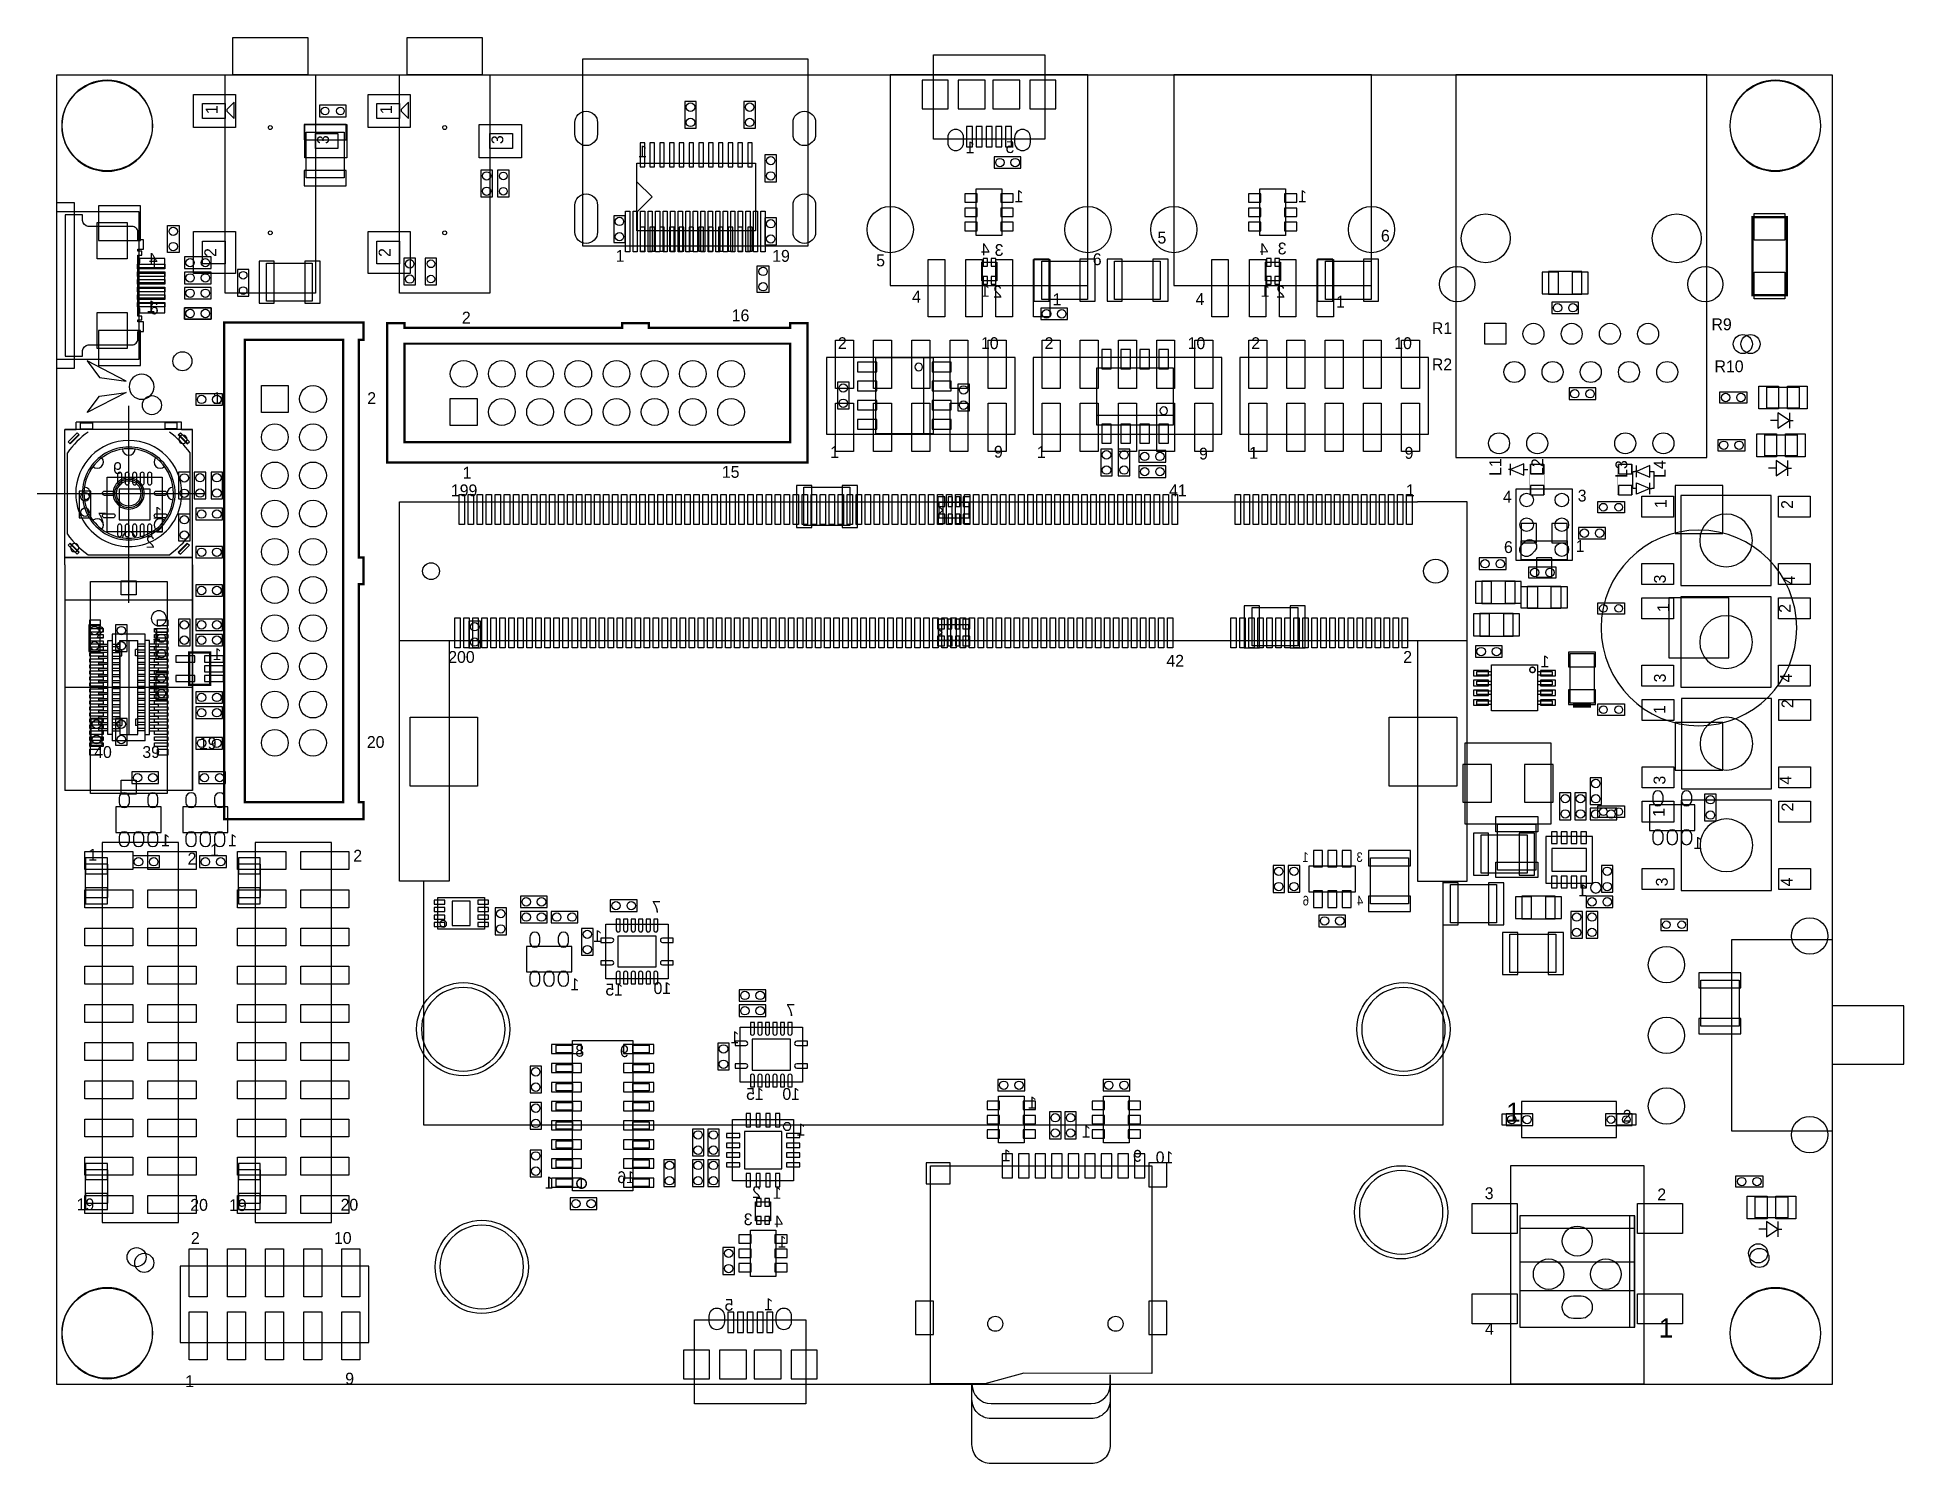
# Model space of a CAD drawing. Extents: x 4600 to 9486, y 280 to 4013.
import ezdxf
from ezdxf.enums import TextEntityAlignment as Align

# ---------------------------------------------------------------- set-up
doc = ezdxf.new("R2010")
doc.units = 0
for name, color, linetype in [('BG_OUTLINE', 1, 'CONTINUOUS'), ('PG_ASSEMBLY_BOTTOM', 2, 'CONTINUOUS'), ('PG_ASSEMBLY_TOP', 3, 'CONTINUOUS'), ('PIN_BOTTOM', 5, 'CONTINUOUS'), ('PIN_TOP', 4, 'CONTINUOUS')]:
    doc.layers.add(name, color=color, linetype=linetype)

msp = doc.modelspace()

# ---------------------------------------------------------------- texts
at = {"layer": 'PG_ASSEMBLY_BOTTOM', "text_generation_flag": 2}
for s, p in [('1', (6196.5, 3698.84)), ('1', (7054.2, 3709.09)), ('5', (7158, 3710.19)), ('1', (7181.6, 3581.47)), ('1', (7924, 3581.47)), ('4', (7093.6, 3442.49)), ('3', (7129.5, 3440.84)), ('4', (7822.5, 3442.84)), ('3', (7870.5, 3444.84)), ('4', (4914.8, 3417.87)), ('1', (4909.8, 3292.87)), ('1', (7093.5, 3333.84)), ('2', (7125.5, 3331.84)), ('1', (7826.5, 3333.84)), ('2', (7866.5, 3331.84)), ('9', (4821.5, 2869.84)), ('7', (4781.5, 2737.84)), ('1', (4925.9, 2752.77)), ('2', (4907.5, 2676.84)), ('1', (8558.5, 2363.84)), ('1', (4947.9, 1895.67)), ('1', (5122.9, 1895.67)), ('1', (8958.9, 1888.67)), ('1', (8657.53, 1764.84)), ('7', (6232.4, 1721.59)), ('1', (6078.6, 1644.89)), ('1', (6018.9, 1518.67)), ('15', (6133.4, 1504.99)), ('10', (6259.4, 1508.89)), ('7', (6583.83, 1451.64)), ('8', (6031.5, 1344.84)), ('9', (6148.5, 1343.84)), ('1', (6437.9, 1379.87)), ('15', (6501.73, 1231.84)), ('10', (6596.73, 1231.84)), ('1', (7216.5, 1208.84)), ('1', (6611, 1138.17)), ('1', (7358, 1133.19)), ('1', (7148.5, 1070.84)), ('9', (7491.5, 1069.84)), ('10', (7574, 1065.84)), ('1', (5951.5, 999.84)), ('16', (6164.53, 1013.94)), ('2', (6494.46, 974.83)), ('1', (6548.46, 972.83)), ('3', (6472.5, 903.84)), ('4', (6552.5, 897.84)), ('1', (6561.5, 844.79)), ('5', (6422.3, 679.94)), ('1', (6526.1, 681.04))]:
    msp.add_text(s, height=31, dxfattribs=at).set_placement(p)
msp.add_text('1', height=31, dxfattribs=at).set_placement((5071, 2382.84), align=Align.CENTER)
at = {"layer": 'PG_ASSEMBLY_BOTTOM', "text_generation_flag": 2, "width": 0.873016}
for s, p in [('1', (7928.16, 1854.64)), ('3', (8069.9, 1854.64)), ('6', (7929.16, 1740.72)), ('4', (8070.9, 1740.72))]:
    msp.add_text(s, height=25.2, dxfattribs=at).set_placement(p)
at = {"layer": 'PG_ASSEMBLY_TOP'}
for s, p in [('1', (5072.2, 3812.17)), ('1', (5528.7, 3812.17)), ('3', (5363.5, 3733.47)), ('3', (5820, 3733.47)), ('2', (5068.3, 3438.17)), ('2', (5524.8, 3438.17))]:
    msp.add_text(s, height=31, rotation=90, dxfattribs=at).set_placement(p)
for s, p in [('5', (7544.1, 3473.27)), ('6', (8129.1, 3478.27)), ('5', (6807.7, 3413.59)), ('6', (7374.7, 3416.59)), ('4', (6901.5, 3318.69)), ('1', (7269.3, 3311.59)), ('4', (7643.9, 3312.57)), ('1', (8011.7, 3305.47))]:
    msp.add_text(s, height=31, dxfattribs=at).set_placement(p, align=Align.CENTER)
for s, p in [('1', (4894.5, 3406.83)), ('1', (6114.31, 3425.42)), ('19', (6524.01, 3425.42)), ('6', (4894.5, 3287.84)), ('2', (5711.5, 3263.83)), ('16', (6418, 3269.83)), ('2', (6696, 3196.97)), ('10', (7070.5, 3196.97)), ('2', (7237, 3196.97)), ('10', (7611.5, 3196.97)), ('2', (7778, 3196.97)), ('10', (8152.5, 3196.97)), ('1', (5058.8, 3053.07)), ('2', (5463.8, 3053.07)), ('1', (6676, 2911.97)), ('9', (7104.5, 2912.84)), ('1', (7217, 2911.97)), ('9', (7641.5, 2907.84)), ('1', (7772.5, 2909.84)), ('9', (8179.5, 2909.84)), ('1', (5713.5, 2857.83)), ('15', (6392.16, 2860.03)), ('199', (5682.8, 2811.67)), ('41', (7562.8, 2811.67)), ('1', (8182.8, 2811.67)), ('4', (8436.9, 2795.09)), ('3', (8632.8, 2797.99)), ('6', (8439.6, 2663.19)), ('1', (8627.6, 2665.99)), ('2', (4753.5, 2439.84)), ('1', (4900.5, 2434.84)), ('200', (5675.8, 2375.67)), ('42', (7555.8, 2365.67)), ('2', (8175.8, 2375.67)), ('40', (4749, 2126.84)), ('39', (4875, 2126.84)), ('19', (5023, 2149.84)), ('20', (5462.8, 2153.07)), ('1', (4733.5, 1857.87)), ('2', (4993.5, 1847.87)), ('1', (5052.13, 1870.34)), ('2', (5427.13, 1855.34)), ('2', (8750.5, 1174.79)), ('3', (8389.33, 971.96)), ('2', (8840.93, 968.86)), ('19', (4703, 942.87)), ('20', (5000.5, 941.47)), ('19', (5102, 940.84)), ('20', (5394, 941.84)), ('2', (5002.2, 854.97)), ('10', (5376.7, 854.97)), ('4', (8390.13, 617.16)), ('1', (4987.2, 479.97)), ('9', (5406.2, 486.67))]:
    msp.add_text(s, height=31, dxfattribs=at).set_placement(p)
for s, p in [('R9', (9035.9, 3246.39)), ('R1', (8303.9, 3236.39)), ('R2', (8303.9, 3141.39)), ('R10', (9066.9, 3136.39))]:
    msp.add_text(s, height=31, dxfattribs=at).set_placement(p, align=Align.RIGHT)
for s, p in [('L1', (8432.56, 2911.07)), ('L2', (8542.56, 2911.07)), ('L3', (8762.56, 2906.07)), ('L4', (8862.56, 2906.07))]:
    msp.add_text(s, height=31, rotation=90, dxfattribs=at).set_placement(p, align=Align.RIGHT)
for s, p in [('1', (8865.34, 2792.17)), ('2', (9196.34, 2790.17)), ('3', (8863.34, 2595.17)), ('4', (9201.34, 2592.17)), ('1', (8872.34, 2520.17)), ('2', (9190.34, 2518.17)), ('3', (8863.34, 2336.17)), ('4', (9193.34, 2336.17)), ('1', (8862.3, 2253.67)), ('2', (9197.3, 2268.67)), ('3', (8862.3, 2068.67)), ('4', (9192.3, 2068.67)), ('2', (9197.34, 1998.17)), ('1', (8860.34, 1984.17)), ('3', (8868.34, 1802.17)), ('4', (9195.34, 1802.17))]:
    msp.add_text(s, height=31, rotation=90, dxfattribs=at).set_placement(p, align=Align.CENTER)
at = {"layer": 'PG_ASSEMBLY_TOP', "width": 1.02}
for p in [(8445.5, 1174.79), (8844.93, 609.86)]:
    msp.add_text('1', height=50, dxfattribs=at).set_placement(p)

# ---------------------------------------------------------------- linework, layer by layer
at = {"layer": 'BG_OUTLINE'}
msp.add_lwpolyline([(4650, 488), (9300, 488), (9300, 3914.3), (4650, 3914.3)], close=True, dxfattribs=at)
msp.add_lwpolyline([(6869.73, 3914.3), (5699.73, 3914.3)], dxfattribs=at)
at = {"layer": 'PG_ASSEMBLY_BOTTOM'}
for points in [[(6946, 3966.97), (7237.4, 3966.97), (7237.4, 3746.47), (6946, 3746.47)], [(5338.5, 3805.17), (5408.5, 3805.17), (5408.5, 3835.17), (5338.5, 3835.17)], [(6325, 3775.17), (6325, 3845.17), (6295, 3845.17), (6295, 3775.17)], [(6480, 3775.17), (6480, 3845.17), (6450, 3845.17), (6450, 3775.17)], [(5303.5, 3645.17), (5303.5, 3765.17), (5403.5, 3765.17), (5403.5, 3645.17)], [(5761.5, 3665.17), (5761.5, 3595.17), (5791.5, 3595.17), (5791.5, 3665.17)], [(5805, 3665.17), (5805, 3595.17), (5835, 3595.17), (5835, 3665.17)], [(6505, 3705.17), (6505, 3635.17), (6535, 3635.17), (6535, 3705.17)], [(7105, 3670.17), (7175, 3670.17), (7175, 3700.17), (7105, 3700.17)], [(7058.2, 3494.17), (7058.2, 3616.17), (7125, 3616.17), (7125, 3494.17)], [(7800.6, 3494.17), (7800.6, 3616.17), (7867.4, 3616.17), (7867.4, 3494.17)], [(4650, 3146.67), (4697.3, 3146.67), (4697.3, 3579.67), (4650, 3579.67)], [(6109, 3546.17), (6109, 3476.17), (6139, 3476.17), (6139, 3546.17)], [(6505, 3540.17), (6505, 3470.17), (6535, 3470.17), (6535, 3540.17)], [(5055, 3438.17), (4985, 3438.17), (4985, 3408.17), (5055, 3408.17)], [(5320, 3322.17), (5200, 3322.17), (5200, 3422.17), (5320, 3422.17)], [(5590, 3365.17), (5590, 3435.17), (5560, 3435.17), (5560, 3365.17)], [(5615.5, 3435.17), (5615.5, 3365.17), (5645.5, 3365.17), (5645.5, 3435.17)], [(7072.9, 3424.77), (7112.3, 3424.77), (7112.3, 3375.57), (7072.9, 3375.57)], [(7229.6, 3427.07), (7349.6, 3427.07), (7349.6, 3327.07), (7229.6, 3327.07)], [(7540, 3327.07), (7420, 3327.07), (7420, 3427.07), (7540, 3427.07)], [(7815.3, 3424.77), (7854.7, 3424.77), (7854.7, 3375.57), (7815.3, 3375.57)], [(7972, 3427.07), (8092, 3427.07), (8092, 3327.07), (7972, 3327.07)], [(5055, 3398.17), (4985, 3398.17), (4985, 3368.17), (5055, 3368.17)], [(5124, 3405.17), (5124, 3335.17), (5154, 3335.17), (5154, 3405.17)], [(8643.5, 3399.67), (8556.5, 3399.67), (8556.5, 3340.67), (8643.5, 3340.67)], [(5055, 3358.17), (4985, 3358.17), (4985, 3328.17), (5055, 3328.17)], [(5055, 3305.17), (4985, 3305.17), (4985, 3275.17), (5055, 3275.17)], [(7297, 3304.17), (7227, 3304.17), (7227, 3274.17), (7297, 3274.17)], [(8565, 3290.17), (8635, 3290.17), (8635, 3320.17), (8565, 3320.17)], [(6945, 2975.17), (6795, 2975.17), (6795, 3175.17), (6945, 3175.17)], [(7374, 2998.17), (7374, 3148.17), (7574, 3148.17), (7574, 2998.17)], [(5085, 3080.17), (5015, 3080.17), (5015, 3050.17), (5085, 3050.17)], [(6695, 3110.17), (6695, 3040.17), (6725, 3040.17), (6725, 3110.17)], [(7010, 3105.17), (7010, 3035.17), (7040, 3035.17), (7040, 3105.17)], [(8610, 3065.17), (8680, 3065.17), (8680, 3095.17), (8610, 3095.17)], [(7414, 2865.17), (7414, 2935.17), (7384, 2935.17), (7384, 2865.17)], [(7460, 2865.17), (7460, 2935.17), (7430, 2935.17), (7430, 2865.17)], [(7554, 2931.17), (7484, 2931.17), (7484, 2901.17), (7554, 2901.17)], [(7554, 2891.17), (7484, 2891.17), (7484, 2861.17), (7554, 2861.17)], [(4926.8, 2718.37), (4783.2, 2718.37), (4783.2, 2861.97), (4926.8, 2861.97)], [(4970, 2874.67), (4970, 2804.67), (5000, 2804.67), (5000, 2874.67)], [(5011, 2875.17), (5011, 2805.17), (5041, 2805.17), (5041, 2875.17)], [(5085, 2805.17), (5085, 2875.17), (5055, 2875.17), (5055, 2805.17)], [(6727, 2735.17), (6607, 2735.17), (6607, 2835.17), (6727, 2835.17)], [(4740, 2755.17), (4740, 2825.17), (4710, 2825.17), (4710, 2755.17)], [(6960.5, 2755.17), (7039.5, 2755.17), (7039.5, 2795.17), (6960.5, 2795.17)], [(5000, 2695.17), (5000, 2765.17), (4970, 2765.17), (4970, 2695.17)], [(5015, 2750.17), (5085, 2750.17), (5085, 2780.17), (5015, 2780.17)], [(4927, 2731.87), (4927, 2718.17), (4913.3, 2718.17)], [(8605, 2645.17), (8485, 2645.17), (8485, 2695.17), (8605, 2695.17)], [(8635, 2700.17), (8705, 2700.17), (8705, 2730.17), (8635, 2730.17)], [(5085, 2680.17), (5015, 2680.17), (5015, 2650.17), (5085, 2650.17)], [(8375, 2620.17), (8445, 2620.17), (8445, 2650.17), (8375, 2650.17)], [(8381.5, 2530.67), (8468.5, 2530.67), (8468.5, 2589.67), (8381.5, 2589.67)], [(5085, 2580.17), (5015, 2580.17), (5015, 2550.17), (5085, 2550.17)], [(7780, 2520.17), (7900, 2520.17), (7900, 2420.17), (7780, 2420.17)], [(8376.5, 2445.67), (8463.5, 2445.67), (8463.5, 2504.67), (8376.5, 2504.67)], [(4735, 2475.17), (4735, 2405.17), (4765, 2405.17), (4765, 2475.17)], [(4805, 2475.17), (4805, 2405.17), (4835, 2405.17), (4835, 2475.17)], [(4940, 2385.17), (4940, 2455.17), (4910, 2455.17), (4910, 2385.17)], [(4970, 2490.17), (4970, 2420.17), (5000, 2420.17), (5000, 2490.17)], [(5015, 2460.17), (5085, 2460.17), (5085, 2490.17), (5015, 2490.17)], [(5015, 2420.17), (5085, 2420.17), (5085, 2450.17), (5015, 2450.17)], [(5730, 2485.17), (5730, 2415.17), (5760, 2415.17), (5760, 2485.17)], [(6959.5, 2435.17), (7038.5, 2435.17), (7038.5, 2475.17), (6959.5, 2475.17)], [(8435, 2420.17), (8365, 2420.17), (8365, 2390.17), (8435, 2390.17)], [(8612.5, 2270.17), (8612.5, 2400.17), (8675.5, 2400.17), (8675.5, 2270.17)], [(4910, 2350.17), (4910, 2280.17), (4940, 2280.17), (4940, 2350.17)], [(8406, 2353.47), (8406, 2343.67), (8368.6, 2343.67), (8368.6, 2353.47)], [(8527, 2370.17), (8527, 2250.17), (8407, 2250.17), (8407, 2370.17)], [(8565.4, 2353.47), (8565.4, 2343.67), (8528, 2343.67), (8528, 2353.47)], [(5085, 2300.17), (5015, 2300.17), (5015, 2270.17), (5085, 2270.17)], [(8406, 2327.87), (8406, 2318.07), (8368.6, 2318.07), (8368.6, 2327.87)], [(8406, 2302.27), (8406, 2292.47), (8368.6, 2292.47), (8368.6, 2302.27)], [(8565.4, 2327.87), (8565.4, 2318.07), (8528, 2318.07), (8528, 2327.87)], [(8565.4, 2302.27), (8565.4, 2292.47), (8528, 2292.47), (8528, 2302.27)], [(5015, 2230.17), (5085, 2230.17), (5085, 2260.17), (5015, 2260.17)], [(8406, 2276.67), (8406, 2266.87), (8368.6, 2266.87), (8368.6, 2276.67)], [(8565.4, 2276.67), (8565.4, 2266.87), (8528, 2266.87), (8528, 2276.67)], [(4740, 2230.17), (4740, 2160.17), (4770, 2160.17), (4770, 2230.17)], [(4805, 2230.17), (4805, 2160.17), (4835, 2160.17), (4835, 2230.17)], [(5085, 2180.17), (5015, 2180.17), (5015, 2150.17), (5085, 2150.17)], [(8562.2, 1953.87), (8337.8, 1953.87), (8337.8, 2166.47), (8562.2, 2166.47)], [(4847.5, 2060.17), (4917.5, 2060.17), (4917.5, 2090.17), (4847.5, 2090.17)], [(5022.5, 2060.17), (5092.5, 2060.17), (5092.5, 2090.17), (5022.5, 2090.17)], [(8665, 2075), (8665, 2005), (8695, 2005), (8695, 2075)], [(8615, 1965.17), (8615, 2035.17), (8585, 2035.17), (8585, 1965.17)], [(8655, 1965.17), (8655, 2035.17), (8625, 2035.17), (8625, 1965.17)], [(8939, 2003.67), (8821, 2003.67), (8821, 1936.67), (8939, 1936.67)], [(8995, 1962.37), (8995, 2032.37), (8965, 2032.37), (8965, 1962.37)], [(4924, 1998.67), (4806, 1998.67), (4806, 1931.67), (4924, 1931.67)], [(5099, 1998.67), (4981, 1998.67), (4981, 1931.67), (5099, 1931.67)], [(8735, 1995), (8665, 1995), (8665, 1965), (8735, 1965)], [(8380, 1925.17), (8500, 1925.17), (8500, 1825.17), (8380, 1825.17)], [(8671, 1799.17), (8671, 1921.17), (8549, 1921.17), (8549, 1799.17)], [(4850, 1840.17), (4920, 1840.17), (4920, 1870.17), (4850, 1870.17)], [(5025, 1840.17), (5095, 1840.17), (5095, 1870.17), (5025, 1870.17)], [(8090, 1745.17), (8090, 1865.17), (8190, 1865.17), (8190, 1745.17)], [(4725.5, 1848.67), (4725.5, 1761.67), (4784.5, 1761.67), (4784.5, 1848.67)], [(5125.5, 1848.67), (5125.5, 1761.67), (5184.5, 1761.67), (5184.5, 1848.67)], [(7865, 1775), (7865, 1845), (7835, 1845), (7835, 1775)], [(7905, 1775.17), (7905, 1845.17), (7875, 1845.17), (7875, 1775.17)], [(7929.96, 1844.62), (8050.04, 1844.62), (8050.04, 1775.72), (7929.96, 1775.72)], [(8695, 1845.17), (8695, 1775.17), (8725, 1775.17), (8725, 1845.17)], [(5649, 1678.87), (5649, 1761.47), (5771, 1761.47), (5771, 1678.87)], [(5935, 1765.17), (5865, 1765.17), (5865, 1735.17), (5935, 1735.17)], [(8300, 1795.17), (8420, 1795.17), (8420, 1695.17), (8300, 1695.17)], [(8573.5, 1764.67), (8486.5, 1764.67), (8486.5, 1705.67), (8573.5, 1705.67)], [(8725, 1765.17), (8655, 1765.17), (8655, 1735.17), (8725, 1735.17)], [(5798.4, 1734.17), (5798.4, 1664.17), (5828.4, 1664.17), (5828.4, 1734.17)], [(5935, 1725.17), (5865, 1725.17), (5865, 1695.17), (5935, 1695.17)], [(6015, 1725.17), (5945, 1725.17), (5945, 1695.17), (6015, 1695.17)], [(6170, 1755.17), (6100, 1755.17), (6100, 1725.17), (6170, 1725.17)], [(7955, 1685.17), (8025, 1685.17), (8025, 1715.17), (7955, 1715.17)], [(8615, 1725.17), (8615, 1655.17), (8645, 1655.17), (8645, 1725.17)], [(8685, 1655.17), (8685, 1725.17), (8655, 1725.17), (8655, 1655.17)], [(6055, 1610.17), (6055, 1680.17), (6025, 1680.17), (6025, 1610.17)], [(6088.3, 1692.07), (6251.7, 1692.07), (6251.7, 1548.27), (6088.3, 1548.27)], [(8575, 1565.17), (8455, 1565.17), (8455, 1665.17), (8575, 1665.17)], [(8850, 1675.17), (8920, 1675.17), (8920, 1705.17), (8850, 1705.17)], [(5999, 1633.67), (5881, 1633.67), (5881, 1566.67), (5999, 1566.67)], [(6437.4, 1490.17), (6507.4, 1490.17), (6507.4, 1520.17), (6437.4, 1520.17)], [(8955, 1425.17), (8955, 1545.17), (9055, 1545.17), (9055, 1425.17)], [(6437.4, 1450.17), (6507.4, 1450.17), (6507.4, 1480.17), (6437.4, 1480.17)], [(6439.7, 1422.07), (6603.1, 1422.07), (6603.1, 1278.27), (6439.7, 1278.27)], [(5958, 1355.17), (5958, 1374.77), (6001.3, 1374.77), (6001.3, 1355.17)], [(6001.3, 993.37), (6001.3, 1386.97), (6158.7, 1386.97), (6158.7, 993.37)], [(6158.7, 1355.17), (6158.7, 1374.77), (6202, 1374.77), (6202, 1355.17)], [(6381.4, 1380.17), (6381.4, 1310.17), (6411.4, 1310.17), (6411.4, 1380.17)], [(5920, 1250.17), (5920, 1320.17), (5890, 1320.17), (5890, 1250.17)], [(5958, 1305.17), (5958, 1324.77), (6001.3, 1324.77), (6001.3, 1305.17)], [(6158.7, 1305.17), (6158.7, 1324.77), (6202, 1324.77), (6202, 1305.17)], [(5958, 1255.17), (5958, 1274.77), (6001.3, 1274.77), (6001.3, 1255.17)], [(6158.7, 1255.17), (6158.7, 1274.77), (6202, 1274.77), (6202, 1255.17)], [(7115, 1255.17), (7185, 1255.17), (7185, 1285.17), (7115, 1285.17)], [(7390, 1255.17), (7460, 1255.17), (7460, 1285.17), (7390, 1285.17)], [(5890, 1225.17), (5890, 1155.17), (5920, 1155.17), (5920, 1225.17)], [(5958, 1205.17), (5958, 1224.77), (6001.3, 1224.77), (6001.3, 1205.17)], [(6158.7, 1205.17), (6158.7, 1224.77), (6202, 1224.77), (6202, 1205.17)], [(7116.6, 1119.17), (7116.6, 1241.17), (7183.4, 1241.17), (7183.4, 1119.17)], [(7458.4, 1241.17), (7458.4, 1119.17), (7391.6, 1119.17), (7391.6, 1241.17)], [(5958, 1155.17), (5958, 1174.77), (6001.3, 1174.77), (6001.3, 1155.17)], [(6158.7, 1155.17), (6158.7, 1174.77), (6202, 1174.77), (6202, 1155.17)], [(6580, 1020.17), (6420, 1020.17), (6420, 1180.17), (6580, 1180.17)], [(7250, 1200.17), (7250, 1130.17), (7280, 1130.17), (7280, 1200.17)], [(7290, 1200.17), (7290, 1130.17), (7320, 1130.17), (7320, 1200.17)], [(8515, 1195.17), (8445, 1195.17), (8445, 1165.17), (8515, 1165.17)], [(8775, 1195.17), (8705, 1195.17), (8705, 1165.17), (8775, 1165.17)], [(5958, 1105.17), (5958, 1124.77), (6001.3, 1124.77), (6001.3, 1105.17)], [(6158.7, 1105.17), (6158.7, 1124.77), (6202, 1124.77), (6202, 1105.17)], [(6315, 1155.17), (6315, 1085.17), (6345, 1085.17), (6345, 1155.17)], [(6355, 1155.17), (6355, 1085.17), (6385, 1085.17), (6385, 1155.17)], [(5890, 1100.17), (5890, 1030.17), (5920, 1030.17), (5920, 1100.17)], [(6240, 1075.17), (6240, 1005.17), (6270, 1005.17), (6270, 1075.17)], [(6345, 1005.17), (6345, 1075.17), (6315, 1075.17), (6315, 1005.17)], [(6385, 1005.17), (6385, 1075.17), (6355, 1075.17), (6355, 1005.17)], [(4725.5, 1048.67), (4725.5, 961.67), (4784.5, 961.67), (4784.5, 1048.67)], [(5184.5, 961.67), (5184.5, 1048.67), (5125.5, 1048.67), (5125.5, 961.67)], [(5958, 1055.17), (5958, 1074.77), (6001.3, 1074.77), (6001.3, 1055.17)], [(6158.7, 1055.17), (6158.7, 1074.77), (6202, 1074.77), (6202, 1055.17)], [(7517.4, 515.83), (7182.7, 516.23), (7080.8, 488.63), (6938.6, 488.23), (6938.6, 1059.13), (7517.4, 1059.13)], [(5958, 1005.17), (5958, 1024.77), (6001.3, 1024.77), (6001.3, 1005.17)], [(6158.7, 1005.17), (6158.7, 1024.77), (6202, 1024.77), (6202, 1005.17)], [(5995, 945.17), (6065, 945.17), (6065, 975.17), (5995, 975.17)], [(6519.7, 915.57), (6480.3, 915.57), (6480.3, 964.77), (6519.7, 964.77)], [(6466.7, 769.17), (6466.7, 891.17), (6533.4, 891.17), (6533.4, 769.17)], [(6425, 775.17), (6425, 845.17), (6395, 845.17), (6395, 775.17)], [(6612.3, 435.84), (6320.9, 435.84), (6320.9, 656.34), (6612.3, 656.34)]]:
    msp.add_lwpolyline(points, close=True, dxfattribs=at)
for points in [[(6169.5, 3683.77), (6480.5, 3683.77)], [(6169.5, 3506.57), (6169.5, 3683.77)], [(6480.5, 3683.77), (6480.5, 3506.57)], [(6209.5, 3595.17), (6169.5, 3635.17)], [(6209.5, 3595.17), (6169.5, 3555.17)], [(4650, 3170.27), (4866.6, 3170.27), (4866.6, 3556.07), (4650, 3556.07)], [(6480.5, 3506.57), (6169.5, 3506.57)], [(6920, 3175.17), (6920, 2975.17)], [(7574, 3023.17), (7374, 3023.17)], [(6970.3, 2775.17), (6960.3, 2785.17)], [(6970.3, 2775.17), (6960.3, 2765.17)], [(6969.3, 2455.17), (6959.3, 2465.17)], [(6969.3, 2455.17), (6959.3, 2445.17)], [(7046.9, 397.73), (7046.9, 484.33)]]:
    msp.add_lwpolyline(points, dxfattribs=at)
for points in [[(6917.5, 3150.17, 1), (6897.5, 3150.17, 1)], [(7559, 3035.67, 1), (7539, 3035.67, 1)], [(9206, 2467.17, 1), (8694, 2467.17, 1)], [(8694, 1787.17, 1), (8666, 1787.17, 1)], [(5671.6, 1692.61, 1), (5653.91, 1692.61, 1)], [(6573, 1162.17, 1), (6553, 1162.17, 1)]]:
    msp.add_lwpolyline(points, format="xyb", close=True, dxfattribs=at)
for points, const_width in [([(8546.7, 2815.17), (8546.7, 2895.17), (8506.7, 2895.17), (8506.7, 2815.17)], 1), ([(8777.1, 2815.17), (8777.1, 2895.17), (8737.1, 2895.17), (8737.1, 2815.17)], 1), ([(5052.6, 2402.47), (4997.4, 2402.47), (4997.4, 2317.87), (5052.6, 2317.87)], 6)]:
    msp.add_lwpolyline(points, close=True, dxfattribs=dict(at, const_width=const_width))
at = {"layer": 'PG_ASSEMBLY_BOTTOM', "const_width": 3.9}
for points in [[(8521.3, 2357.41, 1), (8507.19, 2357.42, 1)], [(6037.25, 1013, 1), (6012.51, 1013.01, 1)]]:
    msp.add_lwpolyline(points, format="xyb", close=True, dxfattribs=at)
at = {"layer": 'PG_ASSEMBLY_BOTTOM', "const_width": 11.8}
msp.add_lwpolyline([(8667.6, 2264.27), (8620.4, 2264.27)], dxfattribs=at)
at = {"layer": 'PG_ASSEMBLY_BOTTOM'}
for points in [[(7409.1, 511.83), (7409.1, 329.63, -0.414386), (7359.1, 279.63), (7096.9, 279.63, -0.414386), (7046.9, 329.63), (7046.9, 397.73)], [(7409.1, 511.83), (7409.1, 447.73, -0.414346), (7359.1, 397.73), (7096.9, 397.73, -0.414346), (7046.9, 447.73), (7046.9, 484.33)], [(7046.9, 484.33), (7046.9, 487.03, 0.414072), (7096.9, 437.03), (7359.1, 437.03, 0.414072), (7409.1, 487.03), (7409.1, 511.83)]]:
    msp.add_lwpolyline(points, format="xyb", dxfattribs=at)
at = {"layer": 'PG_ASSEMBLY_TOP'}
for points in [[(5308.4, 3914.57), (5111.6, 3914.57), (5111.6, 4012.97), (5308.4, 4012.97)], [(5764.9, 3914.57), (5568.1, 3914.57), (5568.1, 4012.97), (5764.9, 4012.97)], [(5328.1, 3343.67), (5091.9, 3343.67), (5091.9, 3914.57), (5328.1, 3914.57)], [(5784.6, 3343.67), (5548.4, 3343.67), (5548.4, 3914.57), (5784.6, 3914.57)], [(6617.88, 3955.63), (6027.32, 3955.63), (6027.32, 3467.45), (6617.88, 3467.45)], [(7350.6, 3914.57), (6832.8, 3914.57), (6832.8, 3363.37), (7350.6, 3363.37)], [(8093, 3914.57), (7575.2, 3914.57), (7575.2, 3363.37), (8093, 3363.37)], [(8970.6, 3914.57), (8313.2, 3914.57), (8313.2, 2913.37), (8970.6, 2913.37)], [(5091.9, 3800.37), (5032.8, 3800.37), (5032.8, 3839.77), (5091.9, 3839.77)], [(5115.5, 3800.37), (5115.5, 3843.67), (5095.8, 3823.97), (5095.8, 3820.07)], [(5548.4, 3800.37), (5489.3, 3800.37), (5489.3, 3839.77), (5548.4, 3839.77)], [(5572, 3800.37), (5572, 3843.67), (5552.3, 3823.97), (5552.3, 3820.07)], [(5387.2, 3721.67), (5328.1, 3721.67), (5328.1, 3761.07), (5387.2, 3761.07)], [(5843.7, 3721.67), (5784.6, 3721.67), (5784.6, 3761.07), (5843.7, 3761.07)], [(4941, 3450.17), (4941, 3520.17), (4971, 3520.17), (4971, 3450.17)], [(5091.9, 3420.47), (5032.8, 3420.47), (5032.8, 3479.57), (5091.9, 3479.57)], [(5548.4, 3420.47), (5489.3, 3420.47), (5489.3, 3479.57), (5548.4, 3479.57)], [(6515, 3415.17), (6515, 3345.17), (6485, 3345.17), (6485, 3415.17)], [(4985, 3305.17), (5055, 3305.17), (5055, 3275.17), (4985, 3275.17)], [(6666, 2974.67), (7160, 2974.67), (7160, 3174.67), (6666, 3174.67)], [(7207, 2974.67), (7701, 2974.67), (7701, 3174.67), (7207, 3174.67)], [(7748, 2974.67), (8242, 2974.67), (8242, 3174.67), (7748, 3174.67)], [(9075, 3055.17), (9005, 3055.17), (9005, 3085.17), (9075, 3085.17)], [(9127.5, 3097.67), (9212.5, 3097.67), (9212.5, 3042.67), (9127.5, 3042.67)], [(9070, 2930.17), (9000, 2930.17), (9000, 2960.17), (9070, 2960.17)], [(9122.5, 2972.67), (9207.5, 2972.67), (9207.5, 2917.67), (9122.5, 2917.67)], [(8491.9, 2866.97), (8491.9, 2896.97), (8456.9, 2881.97)], [(8821.9, 2861.97), (8821.9, 2891.97), (8786.9, 2876.97)], [(8786.9, 2816.97), (8786.9, 2846.97), (8821.9, 2831.97)], [(8471, 2830.07), (8471, 2644.27), (8619, 2644.27), (8619, 2830.07)], [(8755, 2768.17), (8685, 2768.17), (8685, 2798.17), (8755, 2798.17)], [(9139, 2578.17), (9139, 2814.17), (8903, 2814.17), (8903, 2578.17)], [(8575, 2597.17), (8505, 2597.17), (8505, 2627.17), (8575, 2627.17)], [(4739, 2588.77), (4939.8, 2588.77), (4939.8, 2033.57), (4739, 2033.57)], [(8501.5, 2576.67), (8588.5, 2576.67), (8588.5, 2517.67), (8501.5, 2517.67)], [(9139, 2312.17), (9139, 2548.17), (8903, 2548.17), (8903, 2312.17)], [(8755, 2503.17), (8685, 2503.17), (8685, 2533.17), (8755, 2533.17)], [(8755, 2238.17), (8685, 2238.17), (8685, 2268.17), (8755, 2268.17)], [(9140, 2046.17), (9140, 2282.17), (8904, 2282.17), (8904, 2046.17)], [(9139.9, 1780.17), (9139.9, 2016.17), (8903.9, 2016.17), (8903.9, 1780.17)], [(8755, 1971.17), (8685, 1971.17), (8685, 2001.17), (8755, 2001.17)], [(8423, 1953.17), (8523, 1953.17), (8523, 1833.17), (8423, 1833.17)], [(4770, 1905.17), (4770, 911.17), (4970, 911.17), (4970, 1905.17)], [(5170, 1905.17), (5170, 911.17), (5370, 911.17), (5370, 1905.17)], [(9035, 1150.67), (9300, 1150.67), (9300, 1650.67), (9035, 1650.67)], [(8485.8, 1227.37), (8485.8, 1132.97), (8733.8, 1132.97), (8733.8, 1227.37)], [(8806.7, 1058.99), (8456.3, 1058.99), (8456.3, 488.19), (8806.7, 488.19)], [(9117, 1003), (9047, 1003), (9047, 1033), (9117, 1033)], [(9182.5, 922.67), (9097.5, 922.67), (9097.5, 977.67), (9182.5, 977.67)], [(8481.5, 928.59), (8481.5, 636.59), (8781.5, 636.59), (8781.5, 928.59)], [(8782.5, 928.59), (8768.5, 928.59), (8768.5, 636.59), (8782.5, 636.59)], [(4974.2, 596.67), (5468.2, 596.67), (5468.2, 796.67), (4974.2, 796.67)]]:
    msp.add_lwpolyline(points, close=True, dxfattribs=at)
for points in [[(4902.1, 3781.57, 1), (4663.9, 3781.57, 1)], [(9269.1, 3781.57, 1), (9030.9, 3781.57, 1)], [(4673.3, 3548.17), (4673.3, 3178.17), (4718.3, 3178.17), (4718.3, 3193.17, -0.333333), (4733.3, 3208.17), (4848.3, 3208.17, 0.414214), (4863.3, 3223.17), (4863.3, 3243.17), (4878.3, 3243.17), (4878.3, 3268.17), (4863.3, 3268.17), (4863.3, 3273.17), (4873.3, 3273.17), (4873.3, 3283.17), (4863.3, 3283.17), (4863.3, 3293.17), (4868.3, 3293.17), (4868.3, 3303.17), (4863.3, 3303.17), (4863.3, 3423.17), (4868.3, 3423.17), (4868.3, 3433.17), (4863.3, 3433.17), (4863.3, 3443.17), (4873.3, 3443.17), (4873.3, 3453.17), (4863.3, 3453.17), (4863.3, 3458.17), (4878.3, 3458.17), (4878.3, 3483.17), (4863.3, 3483.17), (4863.3, 3503.17, 0.414214), (4848.3, 3518.17), (4733.3, 3518.17, -0.333333), (4718.3, 3533.17), (4718.3, 3548.17)], [(4905.7, 3098.3, 1), (4840.43, 3098.3, 1)], [(4978.3, 2819.07, 1), (4700.5, 2819.01, 1)], [(4960.9, 2819.07, 1), (4717.9, 2819.01, 1)], [(4956.6, 2819.07, 1), (4722.2, 2819.01, 1)], [(4956.6, 2819.07, 1), (4722.2, 2819.01, 1)], [(4992, 2960.77, 1), (4970.27, 2960.78, 1)], [(4880.3, 2819.07, 1), (4798.5, 2819.01, 1)], [(4876.3, 2819.07, 1), (4802.5, 2819.01, 1)], [(4871.9, 2819.07, 1), (4806.9, 2819.01, 1)], [(9090, 2696.17, 1), (8952, 2696.17, 1)], [(4708.5, 2677.27, 1), (4686.84, 2677.35, 1)], [(4937.9, 2492.27, 1), (4898.38, 2492.27, 1)], [(9090, 2430.17, 1), (8952, 2430.17, 1)], [(9091.1, 2164.18, 1), (8952.96, 2164.18, 1)], [(9090.9, 1898.17, 1), (8952.9, 1898.17, 1)], [(5824.51, 1416.67, 1), (5605.71, 1416.67, 1)], [(8285.93, 1416.67, 1), (8067.13, 1416.67, 1)], [(8279.91, 937.55, 1), (8061.11, 937.55, 1)], [(5872.91, 794.55, 1), (5654.11, 794.55, 1)], [(4902.1, 621.17, 1), (4663.9, 621.17, 1)], [(9269.1, 621.17, 1), (9030.9, 621.17, 1)]]:
    msp.add_lwpolyline(points, format="xyb", close=True, dxfattribs=at)
at = {"layer": 'PG_ASSEMBLY_TOP', "const_width": 6}
for points in [[(9179.9, 3338.17), (9179.9, 3542.17), (9090.1, 3542.17), (9090.1, 3338.17)], [(5089.3, 3266.37), (5454.3, 3266.37), (5454.3, 3221.37), (5441.8, 3221.37), (5441.8, 2651.37), (5454.3, 2651.37), (5454.3, 2581.37), (5441.8, 2581.37), (5441.8, 2011.37), (5454.3, 2011.37), (5454.3, 1966.37), (5089.3, 1966.37)], [(5516.2, 2899.87), (5516.2, 3264.87), (5561.2, 3264.87), (5561.2, 3252.37), (6131.2, 3252.37), (6131.2, 3264.87), (6201.2, 3264.87), (6201.2, 3252.37), (6571.2, 3252.37), (6571.2, 3264.87), (6616.2, 3264.87), (6616.2, 2899.87)], [(5143, 3221.37), (5400.6, 3221.37), (5400.6, 2011.37), (5143, 2011.37)], [(5561.2, 2953.57), (5561.2, 3211.17), (6571.2, 3211.17), (6571.2, 2953.57)]]:
    msp.add_lwpolyline(points, close=True, dxfattribs=at)
at = {"layer": 'PG_ASSEMBLY_TOP'}
for points in [[(4730.9, 3165.97), (4763, 3122.77)], [(4833.1, 3113.07), (4730.9, 3165.97)], [(4833.1, 3083.57), (4730.9, 3030.57)], [(4763, 3122.77), (4833.1, 3113.07)], [(4763, 3073.87), (4833.1, 3083.57)], [(4730.9, 3030.57), (4763, 3073.87)], [(4839.4, 2532.77), (4839.4, 3048.37)], [(9187, 3010.17), (9157, 3030.17), (9157, 2990.17), (9187, 3010.17), (9197, 3010.17)], [(9187, 3030.17), (9187, 2990.17)], [(4672.1, 2651.77), (4672.1, 2986.37)], [(4672.1, 2986.37), (4701.6, 2986.37)], [(4672.1, 2632.07), (4672.1, 2986.37)], [(5006.7, 2986.37), (4672.1, 2986.37)], [(4672.1, 2632.07), (4672.1, 2986.37)], [(4977.2, 3006.07), (4701.6, 3006.07)], [(4701.6, 2986.37), (4701.6, 3006.07)], [(4977.2, 3006.07), (4701.6, 3006.07)], [(4701.6, 2986.37), (4701.6, 3006.07)], [(4712.5, 3003.77), (4744.2, 3003.77)], [(4712.5, 3003.77), (4712.5, 2987.57)], [(4744.2, 2987.57), (4712.5, 2987.57)], [(4744.2, 3003.77), (4744.2, 2987.57)], [(4934, 3004.47), (4965.6, 3004.47)], [(4934, 3004.47), (4934, 2988.27)], [(4965.6, 2988.27), (4934, 2988.27)], [(4965.6, 3004.47), (4965.6, 2988.27)], [(4977.2, 2986.37), (4977.2, 3006.07)], [(4977.2, 2986.37), (4977.2, 3006.07)], [(4977.2, 2986.37), (5006.7, 2986.37)], [(5006.7, 2651.77), (5006.7, 2986.37)], [(5006.7, 2961.27), (5006.7, 2986.37)], [(9157, 3010.17), (9137, 3010.17)], [(4704.1, 2977.97), (4680.4, 2954.37)], [(4686, 2948.87), (4680.4, 2954.37)], [(4708.4, 2973.67), (4684.8, 2949.97)], [(4709.6, 2972.47), (4686, 2948.87)], [(4709.6, 2972.47), (4704.1, 2977.97)], [(4969.2, 2972.47), (4974.7, 2977.97)], [(4992.8, 2948.87), (4969.2, 2972.47)], [(4994, 2949.97), (4970.4, 2973.67)], [(4998.4, 2954.37), (4974.7, 2977.97)], [(4992.8, 2948.87), (4998.4, 2954.37)], [(5006.7, 2676.77), (5006.7, 2961.27)], [(4678.8, 2712.67), (4678.8, 2925.37)], [(5000, 2712.67), (5000, 2925.37)], [(8456.9, 2866.97), (8456.9, 2896.97)], [(8786.9, 2861.97), (8786.9, 2891.97)], [(9152, 2885.17), (9132, 2885.17)], [(9182, 2885.17), (9152, 2905.17), (9152, 2865.17), (9182, 2885.17), (9192, 2885.17)], [(9182, 2905.17), (9182, 2865.17)], [(8456.9, 2881.97), (8451.9, 2881.97)], [(8491.9, 2881.97), (8501.9, 2881.97)], [(8786.9, 2831.97), (8776.9, 2831.97), (8776.9, 2876.97), (8781.9, 2876.97)], [(8786.9, 2876.97), (8781.9, 2876.97)], [(8821.9, 2876.97), (8831.9, 2876.97), (8831.9, 2831.97), (8826.9, 2831.97)], [(8821.9, 2816.97), (8821.9, 2846.97)], [(4600.1, 2819.07), (5042.4, 2819.07)], [(5678.08, 2434.57), (5678.08, 1804.65), (5548.16, 1804.65), (5548.16, 2796.77), (8213.52, 2796.77)], [(8213.52, 1804.65), (8343.44, 1804.65), (8343.44, 2796.77), (8213.52, 2796.77)], [(8821.9, 2831.97), (8826.9, 2831.97)], [(4686, 2689.27), (4680.4, 2683.77)], [(4684.8, 2688.07), (4708.4, 2664.37)], [(4686, 2689.27), (4709.6, 2665.57)], [(4969.2, 2665.57), (4992.8, 2689.27)], [(4970.4, 2664.37), (4994, 2688.07)], [(4992.8, 2689.27), (4998.4, 2683.77)], [(4681.1, 2651.77), (4672.1, 2651.77)], [(4672.1, 2651.77), (5006.7, 2651.77)], [(4680.4, 2683.77), (4704.1, 2660.07)], [(4997.7, 2651.77), (4681.1, 2651.77)], [(4709.6, 2665.57), (4704.1, 2660.07)], [(4733, 2658.37), (4945.8, 2658.37)], [(4969.2, 2665.57), (4974.7, 2660.07)], [(4974.7, 2660.07), (4998.4, 2683.77)], [(5006.7, 2651.77), (4997.7, 2651.77)], [(5006.7, 2632.07), (5006.7, 2676.77)], [(5006.7, 2041.47), (5006.7, 2676.77)], [(4672.1, 2632.07), (4672.1, 2041.47)], [(4672.1, 2632.07), (4672.1, 2041.47)], [(5006.7, 2632.07), (5006.7, 2041.47)], [(5006.7, 2539.57), (4672.1, 2539.57)], [(4882.3, 2450.97), (4796.1, 2450.97)], [(4796.1, 2450.97), (4796.1, 2171.37)], [(4882.3, 2171.37), (4882.3, 2450.97)], [(4882.3, 2218.67), (4882.3, 2446.37)], [(4761, 2418.47), (4761, 2424.37)], [(4761, 2424.37), (4784.7, 2424.37)], [(4784.7, 2418.47), (4761, 2418.47)], [(4761, 2402.67), (4761, 2408.57)], [(4761, 2408.57), (4784.7, 2408.57)], [(4784.7, 2402.67), (4761, 2402.67)], [(4784.7, 2434.07), (4796.1, 2434.07)], [(4784.7, 2188.27), (4784.7, 2434.07)], [(4796.1, 2424.37), (4815.8, 2424.37)], [(4796.1, 2418.47), (4815.8, 2418.47)], [(4796.1, 2408.57), (4815.8, 2408.57)], [(4796.1, 2402.67), (4815.8, 2402.67)], [(4815.8, 2434.07), (4863, 2434.07)], [(4815.8, 2334.77), (4815.8, 2434.07)], [(4815.8, 2434.07), (4815.8, 2188.27)], [(4815.8, 2410.47), (4821.5, 2410.47)], [(4821.5, 2394.07), (4821.5, 2410.47)], [(4839.4, 2434.07), (4839.4, 2188.27)], [(4857.3, 2394.07), (4857.3, 2410.47)], [(4863, 2410.47), (4857.3, 2410.47)], [(4863, 2188.27), (4863, 2434.07)], [(4882.3, 2424.37), (4863, 2424.37)], [(4882.3, 2418.47), (4863, 2418.47)], [(4882.3, 2408.57), (4863, 2408.57)], [(4882.3, 2402.67), (4863, 2402.67)], [(4893.7, 2434.07), (4882.3, 2434.07)], [(4893.7, 2188.27), (4893.7, 2434.07)], [(4917.3, 2424.37), (4893.7, 2424.37)], [(4893.7, 2418.47), (4917.3, 2418.47)], [(4917.3, 2408.57), (4893.7, 2408.57)], [(4893.7, 2402.67), (4917.3, 2402.67)], [(4917.3, 2418.47), (4917.3, 2424.37)], [(4917.3, 2402.67), (4917.3, 2408.57)], [(5548.16, 2434.57), (8343.44, 2434.57)], [(8213.52, 2434.57), (8213.52, 1804.65)], [(4761, 2386.97), (4761, 2392.87)], [(4761, 2392.87), (4784.7, 2392.87)], [(4784.7, 2386.97), (4761, 2386.97)], [(4761, 2371.17), (4761, 2377.07)], [(4761, 2377.07), (4784.7, 2377.07)], [(4784.7, 2371.17), (4761, 2371.17)], [(4761, 2355.47), (4761, 2361.37)], [(4761, 2361.37), (4784.7, 2361.37)], [(4784.7, 2355.47), (4761, 2355.47)], [(4761, 2339.67), (4761, 2345.57)], [(4761, 2345.57), (4784.7, 2345.57)], [(4796.1, 2392.87), (4815.8, 2392.87)], [(4796.1, 2386.97), (4815.8, 2386.97)], [(4796.1, 2377.07), (4815.8, 2377.07)], [(4796.1, 2371.17), (4815.8, 2371.17)], [(4796.1, 2361.37), (4815.8, 2361.37)], [(4796.1, 2355.47), (4815.8, 2355.47)], [(4796.1, 2345.57), (4815.8, 2345.57)], [(4815.8, 2394.07), (4821.5, 2394.07)], [(4863, 2394.07), (4857.3, 2394.07)], [(4882.3, 2392.87), (4863, 2392.87)], [(4882.3, 2386.97), (4863, 2386.97)], [(4882.3, 2377.07), (4863, 2377.07)], [(4882.3, 2371.17), (4863, 2371.17)], [(4882.3, 2361.37), (4863, 2361.37)], [(4882.3, 2355.47), (4863, 2355.47)], [(4882.3, 2345.57), (4863, 2345.57)], [(4917.3, 2392.87), (4893.7, 2392.87)], [(4893.7, 2386.97), (4917.3, 2386.97)], [(4917.3, 2377.07), (4893.7, 2377.07)], [(4893.7, 2371.17), (4917.3, 2371.17)], [(4917.3, 2361.37), (4893.7, 2361.37)], [(4893.7, 2355.47), (4917.3, 2355.47)], [(4917.3, 2345.57), (4893.7, 2345.57)], [(4917.3, 2386.97), (4917.3, 2392.87)], [(4917.3, 2371.17), (4917.3, 2377.07)], [(4917.3, 2355.47), (4917.3, 2361.37)], [(4917.3, 2339.67), (4917.3, 2345.57)], [(5006.7, 2311.17), (4672.1, 2311.17)], [(4784.7, 2339.67), (4761, 2339.67)], [(4761, 2323.97), (4761, 2329.87)], [(4761, 2329.87), (4784.7, 2329.87)], [(4784.7, 2323.97), (4761, 2323.97)], [(4761, 2308.27), (4761, 2314.07)], [(4761, 2314.07), (4784.7, 2314.07)], [(4784.7, 2308.27), (4761, 2308.27)], [(4761, 2292.47), (4761, 2298.37)], [(4761, 2298.37), (4784.7, 2298.37)], [(4796.1, 2339.67), (4815.8, 2339.67)], [(4796.1, 2329.87), (4815.8, 2329.87)], [(4796.1, 2323.97), (4815.8, 2323.97)], [(4796.1, 2314.07), (4815.8, 2314.07)], [(4796.1, 2308.27), (4815.8, 2308.27)], [(4796.1, 2298.37), (4815.8, 2298.37)], [(4882.3, 2339.67), (4863, 2339.67)], [(4882.3, 2329.87), (4863, 2329.87)], [(4882.3, 2323.97), (4863, 2323.97)], [(4882.3, 2314.07), (4863, 2314.07)], [(4882.3, 2308.27), (4863, 2308.27)], [(4882.3, 2298.37), (4863, 2298.37)], [(4893.7, 2339.67), (4917.3, 2339.67)], [(4917.3, 2329.87), (4893.7, 2329.87)], [(4893.7, 2323.97), (4917.3, 2323.97)], [(4917.3, 2314.07), (4893.7, 2314.07)], [(4893.7, 2308.27), (4917.3, 2308.27)], [(4917.3, 2298.37), (4893.7, 2298.37)], [(4917.3, 2323.97), (4917.3, 2329.87)], [(4917.3, 2308.27), (4917.3, 2314.07)], [(4917.3, 2292.47), (4917.3, 2298.37)], [(4784.7, 2292.47), (4761, 2292.47)], [(4761, 2276.77), (4761, 2282.67)], [(4761, 2282.67), (4784.7, 2282.67)], [(4784.7, 2276.77), (4761, 2276.77)], [(4761, 2260.97), (4761, 2266.87)], [(4761, 2266.87), (4784.7, 2266.87)], [(4784.7, 2260.97), (4761, 2260.97)], [(4761, 2251.17), (4784.7, 2251.17)], [(4761, 2245.27), (4761, 2251.17)], [(4796.1, 2292.47), (4815.8, 2292.47)], [(4796.1, 2282.67), (4815.8, 2282.67)], [(4796.1, 2276.77), (4815.8, 2276.77)], [(4796.1, 2266.87), (4815.8, 2266.87)], [(4796.1, 2260.97), (4815.8, 2260.97)], [(4796.1, 2251.17), (4815.8, 2251.17)], [(4882.3, 2292.47), (4863, 2292.47)], [(4882.3, 2282.67), (4863, 2282.67)], [(4882.3, 2276.77), (4863, 2276.77)], [(4882.3, 2266.87), (4863, 2266.87)], [(4882.3, 2260.97), (4863, 2260.97)], [(4882.3, 2251.17), (4863, 2251.17)], [(4893.7, 2292.47), (4917.3, 2292.47)], [(4917.3, 2282.67), (4893.7, 2282.67)], [(4893.7, 2276.77), (4917.3, 2276.77)], [(4917.3, 2266.87), (4893.7, 2266.87)], [(4893.7, 2260.97), (4917.3, 2260.97)], [(4917.3, 2251.17), (4893.7, 2251.17)], [(4917.3, 2276.77), (4917.3, 2282.67)], [(4917.3, 2260.97), (4917.3, 2266.87)], [(4917.3, 2245.27), (4917.3, 2251.17)], [(4784.7, 2245.27), (4761, 2245.27)], [(4761, 2229.47), (4761, 2235.37)], [(4761, 2235.37), (4784.7, 2235.37)], [(4784.7, 2229.47), (4761, 2229.47)], [(4761, 2213.77), (4761, 2219.67)], [(4761, 2219.67), (4784.7, 2219.67)], [(4784.7, 2213.77), (4761, 2213.77)], [(4761, 2203.87), (4784.7, 2203.87)], [(4761, 2197.97), (4761, 2203.87)], [(4796.1, 2245.27), (4815.8, 2245.27)], [(4796.1, 2235.37), (4815.8, 2235.37)], [(4796.1, 2229.47), (4815.8, 2229.47)], [(4796.1, 2219.67), (4815.8, 2219.67)], [(4796.1, 2213.77), (4815.8, 2213.77)], [(4796.1, 2203.87), (4815.8, 2203.87)], [(4815.8, 2228.27), (4821.5, 2228.27)], [(4815.8, 2211.87), (4821.5, 2211.87)], [(4821.5, 2228.27), (4821.5, 2211.87)], [(4857.3, 2228.27), (4857.3, 2211.87)], [(4863, 2228.27), (4857.3, 2228.27)], [(4863, 2211.87), (4857.3, 2211.87)], [(4882.3, 2245.27), (4863, 2245.27)], [(4882.3, 2235.37), (4863, 2235.37)], [(4882.3, 2229.47), (4863, 2229.47)], [(4882.3, 2219.67), (4863, 2219.67)], [(4882.3, 2213.77), (4863, 2213.77)], [(4882.3, 2203.87), (4863, 2203.87)], [(4893.7, 2245.27), (4917.3, 2245.27)], [(4917.3, 2235.37), (4893.7, 2235.37)], [(4893.7, 2229.47), (4917.3, 2229.47)], [(4917.3, 2219.67), (4893.7, 2219.67)], [(4893.7, 2213.77), (4917.3, 2213.77)], [(4917.3, 2203.87), (4893.7, 2203.87)], [(4917.3, 2229.47), (4917.3, 2235.37)], [(4917.3, 2213.77), (4917.3, 2219.67)], [(4917.3, 2197.97), (4917.3, 2203.87)], [(4784.7, 2197.97), (4761, 2197.97)], [(4796.1, 2188.27), (4784.7, 2188.27)], [(4796.1, 2197.97), (4815.8, 2197.97)], [(4882.3, 2171.37), (4796.1, 2171.37)], [(4815.8, 2188.27), (4863, 2188.27)], [(4882.3, 2197.97), (4863, 2197.97)], [(4882.3, 2188.27), (4893.7, 2188.27)], [(4893.7, 2197.97), (4917.3, 2197.97)], [(5006.7, 2041.47), (4672.1, 2041.47)], [(5006.7, 2041.47), (4672.1, 2041.47)], [(5611.16, 1804.65), (5611.16, 1166.77), (8280.44, 1166.77), (8280.44, 1804.65)], [(9300, 1325.67), (9486, 1325.67), (9486, 1477.67), (9300, 1477.67)], [(8781.5, 891.59), (8781.5, 895.59), (8481.5, 895.59), (8481.5, 807.59), (8781.5, 807.59), (8781.5, 731.59), (8482.5, 731.59)], [(9127, 893.17), (9107, 893.17)], [(9157, 893.17), (9127, 913.17), (9127, 873.17), (9157, 893.17), (9167, 893.17)], [(9157, 913.17), (9157, 873.17)]]:
    msp.add_lwpolyline(points, dxfattribs=at)
for points in [[(4733, 2979.67, 0.080706), (4678.8, 2925.37)], [(4822.7, 2934.97, 0.930677), (4856.1, 2934.97)], [(5000, 2925.37, 0.080705), (4945.8, 2979.67)], [(4745.6, 2889.27, 0.932047), (4769.2, 2912.77)], [(4909.6, 2912.77, 0.932034), (4933.2, 2889.27)], [(4723.5, 2802.37, 0.932165), (4723.5, 2835.77)], [(4955.3, 2835.77, 0.932136), (4955.3, 2802.37)], [(4769.2, 2725.27, 0.929659), (4745.6, 2748.87)], [(4933.2, 2748.87, 0.929646), (4909.6, 2725.27)], [(4678.8, 2712.67, 0.080698), (4733, 2658.37)], [(4856.1, 2703.07, 0.933136), (4822.7, 2703.07)], [(4945.8, 2658.37, 0.080696), (5000, 2712.67)]]:
    msp.add_lwpolyline(points, format="xyb", dxfattribs=at)
at = {"layer": 'PIN_BOTTOM'}
for points in [[(6916.85, 3825.97), (6984.95, 3825.97), (6984.95, 3900.77), (6916.85, 3900.77)], [(7010.95, 3900.77), (7010.95, 3825.97), (7081.85, 3825.97), (7081.85, 3900.77)], [(7101.55, 3900.77), (7101.55, 3825.97), (7172.45, 3825.97), (7172.45, 3900.77)], [(7198.45, 3825.97), (7266.55, 3825.97), (7266.55, 3900.77), (7198.45, 3900.77)], [(5298.5, 3744.67), (5408.5, 3744.67), (5408.5, 3784.67), (5298.5, 3784.67)], [(7032.65, 3779.52), (7032.65, 3726.42), (7048.35, 3726.42), (7048.35, 3779.52)], [(7058.25, 3779.52), (7058.25, 3726.42), (7073.95, 3726.42), (7073.95, 3779.52)], [(7083.85, 3779.52), (7083.85, 3726.42), (7099.55, 3726.42), (7099.55, 3779.52)], [(7109.45, 3779.52), (7109.45, 3726.42), (7125.15, 3726.42), (7125.15, 3779.52)], [(7135.05, 3779.52), (7135.05, 3726.42), (7150.75, 3726.42), (7150.75, 3779.52)], [(6190.2, 3736.87), (6178.4, 3736.87), (6178.4, 3673.87), (6190.2, 3673.87)], [(6215.8, 3736.87), (6204, 3736.87), (6204, 3673.87), (6215.8, 3673.87)], [(6241.3, 3736.87), (6229.5, 3736.87), (6229.5, 3673.87), (6241.3, 3673.87)], [(6266.9, 3736.87), (6255.1, 3736.87), (6255.1, 3673.87), (6266.9, 3673.87)], [(6292.5, 3736.87), (6280.7, 3736.87), (6280.7, 3673.87), (6292.5, 3673.87)], [(6318.1, 3736.87), (6306.3, 3736.87), (6306.3, 3673.87), (6318.1, 3673.87)], [(6343.7, 3736.87), (6331.9, 3736.87), (6331.9, 3673.87), (6343.7, 3673.87)], [(6369.3, 3736.87), (6357.5, 3736.87), (6357.5, 3673.87), (6369.3, 3673.87)], [(6394.9, 3736.87), (6383.1, 3736.87), (6383.1, 3673.87), (6394.9, 3673.87)], [(6420.5, 3736.87), (6408.7, 3736.87), (6408.7, 3673.87), (6420.5, 3673.87)], [(6446.1, 3736.87), (6434.3, 3736.87), (6434.3, 3673.87), (6446.1, 3673.87)], [(6471.6, 3736.87), (6459.8, 3736.87), (6459.8, 3673.87), (6471.6, 3673.87)], [(5298.5, 3624.67), (5408.5, 3624.67), (5408.5, 3664.67), (5298.5, 3664.67)], [(4760.4, 3481.07), (4870.4, 3481.07), (4870.4, 3572.07), (4760.4, 3572.07)], [(7060.4, 3603.57), (7028.4, 3603.57), (7028.4, 3581.57), (7060.4, 3581.57)], [(7122.8, 3581.57), (7154.8, 3581.57), (7154.8, 3603.57), (7122.8, 3603.57)], [(7802.8, 3603.57), (7770.8, 3603.57), (7770.8, 3581.57), (7802.8, 3581.57)], [(7865.2, 3581.57), (7897.2, 3581.57), (7897.2, 3603.57), (7865.2, 3603.57)], [(7060.4, 3566.17), (7028.4, 3566.17), (7028.4, 3544.17), (7060.4, 3544.17)], [(7060.4, 3528.77), (7028.4, 3528.77), (7028.4, 3506.77), (7060.4, 3506.77)], [(7122.8, 3544.17), (7154.8, 3544.17), (7154.8, 3566.17), (7122.8, 3566.17)], [(7122.8, 3506.77), (7154.8, 3506.77), (7154.8, 3528.77), (7122.8, 3528.77)], [(7802.8, 3566.17), (7770.8, 3566.17), (7770.8, 3544.17), (7802.8, 3544.17)], [(7802.8, 3528.77), (7770.8, 3528.77), (7770.8, 3506.77), (7802.8, 3506.77)], [(7865.2, 3544.17), (7897.2, 3544.17), (7897.2, 3566.17), (7865.2, 3566.17)], [(7865.2, 3506.77), (7897.2, 3506.77), (7897.2, 3528.77), (7865.2, 3528.77)], [(6190.2, 3516.47), (6178.4, 3516.47), (6178.4, 3453.47), (6190.2, 3453.47)], [(6215.8, 3516.47), (6204, 3516.47), (6204, 3453.47), (6215.8, 3453.47)], [(6241.3, 3516.47), (6229.5, 3516.47), (6229.5, 3453.47), (6241.3, 3453.47)], [(6266.9, 3516.47), (6255.1, 3516.47), (6255.1, 3453.47), (6266.9, 3453.47)], [(6292.5, 3516.47), (6280.7, 3516.47), (6280.7, 3453.47), (6292.5, 3453.47)], [(6318.1, 3516.47), (6306.3, 3516.47), (6306.3, 3453.47), (6318.1, 3453.47)], [(6343.7, 3516.47), (6331.9, 3516.47), (6331.9, 3453.47), (6343.7, 3453.47)], [(6369.3, 3516.47), (6357.5, 3516.47), (6357.5, 3453.47), (6369.3, 3453.47)], [(6394.9, 3516.47), (6383.1, 3516.47), (6383.1, 3453.47), (6394.9, 3453.47)], [(6420.5, 3516.47), (6408.7, 3516.47), (6408.7, 3453.47), (6420.5, 3453.47)], [(6446.1, 3516.47), (6434.3, 3516.47), (6434.3, 3453.47), (6446.1, 3453.47)], [(6471.6, 3516.47), (6459.8, 3516.47), (6459.8, 3453.47), (6471.6, 3453.47)], [(4862.6, 3410.27), (4933.6, 3410.27), (4933.6, 3434.27), (4862.6, 3434.27)], [(5220.5, 3317.17), (5220.5, 3427.17), (5180.5, 3427.17), (5180.5, 3317.17)], [(5340.5, 3317.17), (5340.5, 3427.17), (5300.5, 3427.17), (5300.5, 3317.17)], [(7075.8, 3433.77), (7075.8, 3413.77), (7087.8, 3413.77), (7087.8, 3433.77)], [(7097.4, 3433.77), (7097.4, 3413.77), (7109.4, 3413.77), (7109.4, 3433.77)], [(7209.1, 3432.07), (7209.1, 3322.07), (7249.1, 3322.07), (7249.1, 3432.07)], [(7329.1, 3432.07), (7329.1, 3322.07), (7369.1, 3322.07), (7369.1, 3432.07)], [(7440.5, 3322.07), (7440.5, 3432.07), (7400.5, 3432.07), (7400.5, 3322.07)], [(7560.5, 3322.07), (7560.5, 3432.07), (7520.5, 3432.07), (7520.5, 3322.07)], [(7818.2, 3433.77), (7818.2, 3413.77), (7830.2, 3413.77), (7830.2, 3433.77)], [(7839.8, 3433.77), (7839.8, 3413.77), (7851.8, 3413.77), (7851.8, 3433.77)], [(7951.5, 3432.07), (7951.5, 3322.07), (7991.5, 3322.07), (7991.5, 3432.07)], [(8071.5, 3432.07), (8071.5, 3322.07), (8111.5, 3322.07), (8111.5, 3432.07)], [(4862.6, 3370.87), (4933.6, 3370.87), (4933.6, 3394.87), (4862.6, 3394.87)], [(7075.8, 3386.57), (7075.8, 3366.57), (7087.8, 3366.57), (7087.8, 3386.57)], [(7097.4, 3386.57), (7097.4, 3366.57), (7109.4, 3366.57), (7109.4, 3386.57)], [(7818.2, 3386.57), (7818.2, 3366.57), (7830.2, 3366.57), (7830.2, 3386.57)], [(7839.8, 3386.57), (7839.8, 3366.57), (7851.8, 3366.57), (7851.8, 3386.57)], [(8582, 3341.67), (8582, 3398.67), (8540, 3398.67), (8540, 3341.67)], [(8660, 3341.67), (8660, 3398.67), (8618, 3398.67), (8618, 3341.67)], [(4862.6, 3331.47), (4933.6, 3331.47), (4933.6, 3355.47), (4862.6, 3355.47)], [(4862.6, 3292.07), (4933.6, 3292.07), (4933.6, 3316.07), (4862.6, 3316.07)], [(4760.4, 3154.27), (4870.4, 3154.27), (4870.4, 3245.27), (4760.4, 3245.27)], [(8389.4, 3264.47), (8444.4, 3264.47), (8444.4, 3209.47), (8389.4, 3209.47)], [(7386.5, 3145.67), (7411.5, 3145.67), (7411.5, 3195.67), (7386.5, 3195.67)], [(7436.5, 3145.67), (7461.5, 3145.67), (7461.5, 3195.67), (7436.5, 3195.67)], [(7486.5, 3145.67), (7511.5, 3145.67), (7511.5, 3195.67), (7486.5, 3195.67)], [(7536.5, 3145.67), (7561.5, 3145.67), (7561.5, 3195.67), (7536.5, 3195.67)], [(6797.5, 3137.67), (6797.5, 3162.67), (6747.5, 3162.67), (6747.5, 3137.67)], [(6992.5, 3137.67), (6992.5, 3162.67), (6942.5, 3162.67), (6942.5, 3137.67)], [(5186.8, 3031.37), (5186.8, 3101.37), (5256.8, 3101.37), (5256.8, 3031.37)], [(6797.5, 3087.67), (6797.5, 3112.67), (6747.5, 3112.67), (6747.5, 3087.67)], [(6992.5, 3087.67), (6992.5, 3112.67), (6942.5, 3112.67), (6942.5, 3087.67)], [(5751.2, 2997.37), (5681.2, 2997.37), (5681.2, 3067.37), (5751.2, 3067.37)], [(6797.5, 3037.67), (6797.5, 3062.67), (6747.5, 3062.67), (6747.5, 3037.67)], [(6992.5, 3037.67), (6992.5, 3062.67), (6942.5, 3062.67), (6942.5, 3037.67)], [(6797.5, 2987.67), (6797.5, 3012.67), (6747.5, 3012.67), (6747.5, 2987.67)], [(6992.5, 2987.67), (6992.5, 3012.67), (6942.5, 3012.67), (6942.5, 2987.67)], [(7386.5, 2950.67), (7411.5, 2950.67), (7411.5, 3000.67), (7386.5, 3000.67)], [(7436.5, 2950.67), (7461.5, 2950.67), (7461.5, 3000.67), (7436.5, 3000.67)], [(7486.5, 2950.67), (7511.5, 2950.67), (7511.5, 3000.67), (7486.5, 3000.67)], [(7536.5, 2950.67), (7561.5, 2950.67), (7561.5, 3000.67), (7536.5, 3000.67)], [(8544.2, 2895.17), (8509.2, 2895.17), (8509.2, 2870.17), (8544.2, 2870.17)], [(8774.6, 2895.17), (8739.6, 2895.17), (8739.6, 2870.17), (8774.6, 2870.17)], [(6627.5, 2730.17), (6627.5, 2840.17), (6587.5, 2840.17), (6587.5, 2730.17)], [(6747.5, 2730.17), (6747.5, 2840.17), (6707.5, 2840.17), (6707.5, 2730.17)], [(8544.2, 2840.17), (8509.2, 2840.17), (8509.2, 2815.17), (8544.2, 2815.17)], [(8774.6, 2840.17), (8739.6, 2840.17), (8739.6, 2815.17), (8774.6, 2815.17)], [(8887.5, 2714.67), (9012.5, 2714.67), (9012.5, 2839.67), (8887.5, 2839.67)], [(4895.5, 2749.67), (4895.5, 2830.67), (4814.5, 2830.67), (4814.5, 2749.67)], [(6957.8, 2810.17), (6957.8, 2785.17), (6975.8, 2785.17), (6975.8, 2810.17)], [(6984.6, 2810.17), (6984.6, 2785.17), (6995.6, 2785.17), (6995.6, 2810.17)], [(7004.3, 2810.17), (7004.3, 2785.17), (7015.3, 2785.17), (7015.3, 2810.17)], [(7024, 2810.17), (7024, 2785.17), (7042, 2785.17), (7042, 2810.17)], [(6958, 2765.17), (6958, 2740.17), (6976, 2740.17), (6976, 2765.17)], [(6984.7, 2765.17), (6984.7, 2740.17), (6995.7, 2740.17), (6995.7, 2765.17)], [(7004.4, 2765.17), (7004.4, 2740.17), (7015.4, 2740.17), (7015.4, 2765.17)], [(7024, 2765.17), (7024, 2740.17), (7042, 2740.17), (7042, 2765.17)], [(8485, 2740.17), (8485, 2690.17), (8525, 2690.17), (8525, 2740.17)], [(8565, 2740.17), (8565, 2690.17), (8605, 2690.17), (8605, 2740.17)], [(8525, 2650.17), (8525, 2600.17), (8565, 2600.17), (8565, 2650.17)], [(8365, 2588.67), (8365, 2531.67), (8407, 2531.67), (8407, 2588.67)], [(8443, 2588.67), (8443, 2531.67), (8485, 2531.67), (8485, 2588.67)], [(8871.5, 2388.67), (9028.5, 2388.67), (9028.5, 2545.67), (8871.5, 2545.67)], [(7759.5, 2525.17), (7759.5, 2415.17), (7799.5, 2415.17), (7799.5, 2525.17)], [(7879.5, 2525.17), (7879.5, 2415.17), (7919.5, 2415.17), (7919.5, 2525.17)], [(8360, 2503.67), (8360, 2446.67), (8402, 2446.67), (8402, 2503.67)], [(8438, 2503.67), (8438, 2446.67), (8480, 2446.67), (8480, 2503.67)], [(6956.8, 2490.17), (6956.8, 2465.17), (6974.8, 2465.17), (6974.8, 2490.17)], [(6957, 2445.17), (6957, 2420.17), (6975, 2420.17), (6975, 2445.17)], [(6983.6, 2490.17), (6983.6, 2465.17), (6994.6, 2465.17), (6994.6, 2490.17)], [(6983.7, 2445.17), (6983.7, 2420.17), (6994.7, 2420.17), (6994.7, 2445.17)], [(7003.3, 2490.17), (7003.3, 2465.17), (7014.3, 2465.17), (7014.3, 2490.17)], [(7003.4, 2445.17), (7003.4, 2420.17), (7014.4, 2420.17), (7014.4, 2445.17)], [(7023, 2490.17), (7023, 2465.17), (7041, 2465.17), (7041, 2490.17)], [(7023, 2445.17), (7023, 2420.17), (7041, 2420.17), (7041, 2445.17)], [(8608.5, 2364.87), (8679.5, 2364.87), (8679.5, 2403.87), (8608.5, 2403.87)], [(5012.6, 2393.77), (4962.6, 2393.77), (4962.6, 2377.77), (5012.6, 2377.77)], [(5087.4, 2393.77), (5037.4, 2393.77), (5037.4, 2377.77), (5087.4, 2377.77)], [(5087.4, 2368.17), (5037.4, 2368.17), (5037.4, 2352.17), (5087.4, 2352.17)], [(8398.9, 2355.57), (8359.9, 2355.57), (8359.9, 2341.57), (8398.9, 2341.57)], [(8574.1, 2355.57), (8535.1, 2355.57), (8535.1, 2341.57), (8574.1, 2341.57)], [(5012.6, 2342.57), (4962.6, 2342.57), (4962.6, 2326.57), (5012.6, 2326.57)], [(5087.4, 2342.57), (5037.4, 2342.57), (5037.4, 2326.57), (5087.4, 2326.57)], [(8398.9, 2329.97), (8359.9, 2329.97), (8359.9, 2315.97), (8398.9, 2315.97)], [(8398.9, 2304.37), (8359.9, 2304.37), (8359.9, 2290.37), (8398.9, 2290.37)], [(8574.1, 2329.97), (8535.1, 2329.97), (8535.1, 2315.97), (8574.1, 2315.97)], [(8574.1, 2304.37), (8535.1, 2304.37), (8535.1, 2290.37), (8574.1, 2290.37)], [(8608.5, 2266.47), (8679.5, 2266.47), (8679.5, 2305.47), (8608.5, 2305.47)], [(8398.9, 2278.77), (8359.9, 2278.77), (8359.9, 2264.77), (8398.9, 2264.77)], [(8574.1, 2278.77), (8535.1, 2278.77), (8535.1, 2264.77), (8574.1, 2264.77)], [(8887.5, 2094.67), (9012.5, 2094.67), (9012.5, 2219.67), (8887.5, 2219.67)], [(8406.7, 2109.37), (8331.9, 2109.37), (8331.9, 2010.97), (8406.7, 2010.97)], [(8568.1, 2109.37), (8493.3, 2109.37), (8493.3, 2010.97), (8568.1, 2010.97)], [(8359.5, 1930.17), (8359.5, 1820.17), (8399.5, 1820.17), (8399.5, 1930.17)], [(8479.5, 1930.17), (8479.5, 1820.17), (8519.5, 1820.17), (8519.5, 1930.17)], [(8564.1, 1903.17), (8579.1, 1903.17), (8579.1, 1933.17), (8564.1, 1933.17)], [(8589.7, 1903.17), (8604.7, 1903.17), (8604.7, 1933.17), (8589.7, 1933.17)], [(8615.3, 1903.17), (8630.3, 1903.17), (8630.3, 1933.17), (8615.3, 1933.17)], [(8640.9, 1903.17), (8655.9, 1903.17), (8655.9, 1933.17), (8640.9, 1933.17)], [(4783.5, 1865.17), (4726.5, 1865.17), (4726.5, 1823.17), (4783.5, 1823.17)], [(5183.5, 1865.17), (5126.5, 1865.17), (5126.5, 1823.17), (5183.5, 1823.17)], [(7940.8, 1884.97), (7940.8, 1841.67), (7964.4, 1841.67), (7964.4, 1884.97)], [(7978.2, 1884.97), (7978.2, 1841.67), (8001.8, 1841.67), (8001.8, 1884.97)], [(8015.6, 1884.97), (8015.6, 1841.67), (8039.2, 1841.67), (8039.2, 1884.97)], [(8085, 1844.67), (8195, 1844.67), (8195, 1884.67), (8085, 1884.67)], [(8564.5, 1830.67), (8655.5, 1830.67), (8655.5, 1889.67), (8564.5, 1889.67)], [(8564.1, 1787.17), (8579.1, 1787.17), (8579.1, 1817.17), (8564.1, 1817.17)], [(8589.7, 1787.17), (8604.7, 1787.17), (8604.7, 1817.17), (8589.7, 1817.17)], [(8615.3, 1787.17), (8630.3, 1787.17), (8630.3, 1817.17), (8615.3, 1817.17)], [(8640.9, 1787.17), (8655.9, 1787.17), (8655.9, 1817.17), (8640.9, 1817.17)], [(4783.5, 1787.17), (4726.5, 1787.17), (4726.5, 1745.17), (4783.5, 1745.17)], [(5183.5, 1787.17), (5126.5, 1787.17), (5126.5, 1745.17), (5183.5, 1745.17)], [(7940.8, 1778.67), (7940.8, 1735.37), (7964.4, 1735.37), (7964.4, 1778.67)], [(7978.2, 1778.67), (7978.2, 1735.37), (8001.8, 1735.37), (8001.8, 1778.67)], [(8015.6, 1778.67), (8015.6, 1735.37), (8039.2, 1735.37), (8039.2, 1778.67)], [(8085, 1724.67), (8195, 1724.67), (8195, 1764.67), (8085, 1764.67)], [(8279.5, 1800.17), (8279.5, 1690.17), (8319.5, 1690.17), (8319.5, 1800.17)], [(8399.5, 1800.17), (8399.5, 1690.17), (8439.5, 1690.17), (8439.5, 1800.17)], [(8512, 1706.67), (8512, 1763.67), (8470, 1763.67), (8470, 1706.67)], [(8590, 1706.67), (8590, 1763.67), (8548, 1763.67), (8548, 1706.67)], [(5639.1, 1754.97), (5639.1, 1744.37), (5666.7, 1744.37), (5666.7, 1754.97)], [(5639.1, 1735.27), (5639.1, 1724.67), (5666.7, 1724.67), (5666.7, 1735.27)], [(5639.1, 1715.67), (5639.1, 1705.07), (5666.7, 1705.07), (5666.7, 1715.67)], [(5733.6, 1751.67), (5686.4, 1751.67), (5686.4, 1688.67), (5733.6, 1688.67)], [(5753.3, 1754.97), (5753.3, 1744.37), (5780.9, 1744.37), (5780.9, 1754.97)], [(5753.3, 1735.27), (5753.3, 1724.67), (5780.9, 1724.67), (5780.9, 1735.27)], [(5753.3, 1715.67), (5753.3, 1705.07), (5780.9, 1705.07), (5780.9, 1715.67)], [(5639.1, 1695.97), (5639.1, 1685.37), (5666.7, 1685.37), (5666.7, 1695.97)], [(5753.3, 1695.97), (5753.3, 1685.37), (5780.9, 1685.37), (5780.9, 1695.97)], [(8475.5, 1560.17), (8475.5, 1670.17), (8435.5, 1670.17), (8435.5, 1560.17)], [(8595.5, 1560.17), (8595.5, 1670.17), (8555.5, 1670.17), (8555.5, 1560.17)], [(6220.2, 1579.82), (6220.2, 1660.52), (6119.8, 1660.52), (6119.8, 1579.82)], [(8950, 1524.67), (9060, 1524.67), (9060, 1564.67), (8950, 1564.67)], [(8950, 1404.67), (9060, 1404.67), (9060, 1444.67), (8950, 1444.67)], [(5946, 1353.17), (6025, 1353.17), (6025, 1377.17), (5946, 1377.17)], [(6135, 1353.17), (6214, 1353.17), (6214, 1377.17), (6135, 1377.17)], [(6571.6, 1309.82), (6571.6, 1390.52), (6471.2, 1390.52), (6471.2, 1309.82)], [(5946, 1303.17), (6025, 1303.17), (6025, 1327.17), (5946, 1327.17)], [(6135, 1303.17), (6214, 1303.17), (6214, 1327.17), (6135, 1327.17)], [(5946, 1253.17), (6025, 1253.17), (6025, 1277.17), (5946, 1277.17)], [(6135, 1253.17), (6214, 1253.17), (6214, 1277.17), (6135, 1277.17)], [(5946, 1203.17), (6025, 1203.17), (6025, 1227.17), (5946, 1227.17)], [(6135, 1203.17), (6214, 1203.17), (6214, 1227.17), (6135, 1227.17)], [(7118.8, 1228.57), (7086.8, 1228.57), (7086.8, 1206.57), (7118.8, 1206.57)], [(7181.2, 1206.57), (7213.2, 1206.57), (7213.2, 1228.57), (7181.2, 1228.57)], [(7393.8, 1228.57), (7361.8, 1228.57), (7361.8, 1206.57), (7393.8, 1206.57)], [(7456.2, 1206.57), (7488.2, 1206.57), (7488.2, 1228.57), (7456.2, 1228.57)], [(5946, 1153.17), (6025, 1153.17), (6025, 1177.17), (5946, 1177.17)], [(6135, 1153.17), (6214, 1153.17), (6214, 1177.17), (6135, 1177.17)], [(6467.1, 1161.17), (6467.1, 1196.17), (6456.1, 1196.17), (6456.1, 1161.17)], [(6492.7, 1161.17), (6492.7, 1196.17), (6481.7, 1196.17), (6481.7, 1161.17)], [(6518.3, 1161.17), (6518.3, 1196.17), (6507.3, 1196.17), (6507.3, 1161.17)], [(6543.9, 1161.17), (6543.9, 1196.17), (6532.9, 1196.17), (6532.9, 1161.17)], [(7118.8, 1191.17), (7086.8, 1191.17), (7086.8, 1169.17), (7118.8, 1169.17)], [(7181.2, 1169.17), (7213.2, 1169.17), (7213.2, 1191.17), (7181.2, 1191.17)], [(7393.8, 1191.17), (7361.8, 1191.17), (7361.8, 1169.17), (7393.8, 1169.17)], [(7456.2, 1169.17), (7488.2, 1169.17), (7488.2, 1191.17), (7456.2, 1191.17)], [(5946, 1103.17), (6025, 1103.17), (6025, 1127.17), (5946, 1127.17)], [(6135, 1103.17), (6214, 1103.17), (6214, 1127.17), (6135, 1127.17)], [(6439, 1144.07), (6404, 1144.07), (6404, 1133.07), (6439, 1133.07)], [(6549, 1051.17), (6549, 1149.17), (6451, 1149.17), (6451, 1051.17)], [(6596, 1144.07), (6561, 1144.07), (6561, 1133.07), (6596, 1133.07)], [(7118.8, 1153.77), (7086.8, 1153.77), (7086.8, 1131.77), (7118.8, 1131.77)], [(7181.2, 1131.77), (7213.2, 1131.77), (7213.2, 1153.77), (7181.2, 1153.77)], [(7393.8, 1153.77), (7361.8, 1153.77), (7361.8, 1131.77), (7393.8, 1131.77)], [(7456.2, 1131.77), (7488.2, 1131.77), (7488.2, 1153.77), (7456.2, 1153.77)], [(5946, 1053.17), (6025, 1053.17), (6025, 1077.17), (5946, 1077.17)], [(6135, 1053.17), (6214, 1053.17), (6214, 1077.17), (6135, 1077.17)], [(6439, 1118.47), (6404, 1118.47), (6404, 1107.47), (6439, 1107.47)], [(6439, 1092.87), (6404, 1092.87), (6404, 1081.87), (6439, 1081.87)], [(6596, 1118.47), (6561, 1118.47), (6561, 1107.47), (6596, 1107.47)], [(6596, 1092.87), (6561, 1092.87), (6561, 1081.87), (6596, 1081.87)], [(7153.2, 1027.63), (7153.2, 1090.63), (7125.6, 1090.63), (7125.6, 1027.63)], [(7196.5, 1027.63), (7196.5, 1090.63), (7168.9, 1090.63), (7168.9, 1027.63)], [(7239.8, 1027.63), (7239.8, 1090.63), (7212.2, 1090.63), (7212.2, 1027.63)], [(7283.1, 1027.63), (7283.1, 1090.63), (7255.5, 1090.63), (7255.5, 1027.63)], [(7326.4, 1027.63), (7326.4, 1090.63), (7298.8, 1090.63), (7298.8, 1027.63)], [(7369.8, 1027.63), (7369.8, 1090.63), (7342.2, 1090.63), (7342.2, 1027.63)], [(7413.1, 1027.63), (7413.1, 1090.63), (7385.5, 1090.63), (7385.5, 1027.63)], [(7456.4, 1027.63), (7456.4, 1090.63), (7428.8, 1090.63), (7428.8, 1027.63)], [(7499.7, 1027.63), (7499.7, 1090.63), (7472.1, 1090.63), (7472.1, 1027.63)], [(4783.5, 1065.17), (4726.5, 1065.17), (4726.5, 1023.17), (4783.5, 1023.17)], [(5126.5, 1023.17), (5183.5, 1023.17), (5183.5, 1065.17), (5126.5, 1065.17)], [(5946, 1003.17), (6025, 1003.17), (6025, 1027.17), (5946, 1027.17)], [(6135, 1003.17), (6214, 1003.17), (6214, 1027.17), (6135, 1027.17)], [(6439, 1067.27), (6404, 1067.27), (6404, 1056.27), (6439, 1056.27)], [(6467.1, 1004.17), (6467.1, 1039.17), (6456.1, 1039.17), (6456.1, 1004.17)], [(6492.7, 1004.17), (6492.7, 1039.17), (6481.7, 1039.17), (6481.7, 1004.17)], [(6518.3, 1004.17), (6518.3, 1039.17), (6507.3, 1039.17), (6507.3, 1004.17)], [(6543.9, 1004.17), (6543.9, 1039.17), (6532.9, 1039.17), (6532.9, 1004.17)], [(6596, 1067.27), (6561, 1067.27), (6561, 1056.27), (6596, 1056.27)], [(6989.8, 1066.98), (6926.8, 1066.98), (6926.8, 1011.88), (6989.8, 1011.88)], [(7556.7, 1004.03), (7556.7, 1067.03), (7509.5, 1067.03), (7509.5, 1004.03)], [(4783.5, 987.17), (4726.5, 987.17), (4726.5, 945.17), (4783.5, 945.17)], [(5126.5, 945.17), (5183.5, 945.17), (5183.5, 987.17), (5126.5, 987.17)], [(6495.2, 953.77), (6495.2, 973.77), (6483.2, 973.77), (6483.2, 953.77)], [(6516.8, 953.77), (6516.8, 973.77), (6504.8, 973.77), (6504.8, 953.77)], [(6495.2, 906.57), (6495.2, 926.57), (6483.2, 926.57), (6483.2, 906.57)], [(6516.8, 906.57), (6516.8, 926.57), (6504.8, 926.57), (6504.8, 906.57)], [(6468.8, 878.57), (6436.8, 878.57), (6436.8, 856.57), (6468.8, 856.57)], [(6468.8, 841.17), (6436.8, 841.17), (6436.8, 819.17), (6468.8, 819.17)], [(6531.2, 856.57), (6563.2, 856.57), (6563.2, 878.57), (6531.2, 878.57)], [(6531.2, 819.17), (6563.2, 819.17), (6563.2, 841.17), (6531.2, 841.17)], [(6468.8, 803.77), (6436.8, 803.77), (6436.8, 781.77), (6468.8, 781.77)], [(6531.2, 781.77), (6563.2, 781.77), (6563.2, 803.77), (6531.2, 803.77)], [(6946.5, 618.13), (6946.5, 704.73), (6899.3, 704.73), (6899.3, 618.13)], [(7556.7, 618.13), (7556.7, 704.73), (7509.5, 704.73), (7509.5, 618.13)], [(6423.25, 623.29), (6423.25, 676.39), (6407.55, 676.39), (6407.55, 623.29)], [(6448.85, 623.29), (6448.85, 676.39), (6433.15, 676.39), (6433.15, 623.29)], [(6474.45, 623.29), (6474.45, 676.39), (6458.75, 676.39), (6458.75, 623.29)], [(6500.05, 623.29), (6500.05, 676.39), (6484.35, 676.39), (6484.35, 623.29)], [(6525.65, 623.29), (6525.65, 676.39), (6509.95, 676.39), (6509.95, 623.29)], [(6359.85, 576.84), (6291.75, 576.84), (6291.75, 502.04), (6359.85, 502.04)], [(6456.75, 502.04), (6456.75, 576.84), (6385.85, 576.84), (6385.85, 502.04)], [(6547.35, 502.04), (6547.35, 576.84), (6476.45, 576.84), (6476.45, 502.04)], [(6641.45, 576.84), (6573.35, 576.84), (6573.35, 502.04), (6641.45, 502.04)]]:
    msp.add_lwpolyline(points, close=True, dxfattribs=at)
for points in [[(6066.72, 3789.88), (6066.72, 3759.18, -1), (6007.62, 3759.18), (6007.62, 3789.88, -1)], [(6637.58, 3789.88), (6637.58, 3759.18, -1), (6578.48, 3759.18), (6578.48, 3789.88, -1)], [(7024.75, 3737.27), (7024.75, 3751.07, 1), (6983.45, 3751.07), (6983.45, 3737.27, 1)], [(7199.95, 3737.27), (7199.95, 3751.07, 1), (7158.65, 3751.07), (7158.65, 3737.27, 1)], [(6066.72, 3573.71), (6066.72, 3502.91, -1), (6007.62, 3502.91), (6007.62, 3573.71, -1)], [(6637.58, 3573.71), (6637.58, 3502.91, -1), (6578.48, 3502.91), (6578.48, 3573.71, -1)], [(4810.1, 2869.07), (4810.1, 2847.07, 1), (4821.1, 2847.07), (4821.1, 2869.07, 1)], [(4829.8, 2869.07), (4829.8, 2847.07, 1), (4840.8, 2847.07), (4840.8, 2869.07, 1)], [(4849.5, 2869.07), (4849.5, 2847.07, 1), (4860.5, 2847.07), (4860.5, 2869.07, 1)], [(4869.2, 2869.07), (4869.2, 2847.07, 1), (4880.2, 2847.07), (4880.2, 2869.07, 1)], [(4888.9, 2869.07), (4888.9, 2847.07, 1), (4899.9, 2847.07), (4899.9, 2869.07, 1)], [(4798.1, 2814.17), (4776.1, 2814.17, -1), (4776.1, 2825.17), (4798.1, 2825.17, -1)], [(4933.9, 2814.17), (4911.9, 2814.17, -1), (4911.9, 2825.17), (4933.9, 2825.17, -1)], [(4798.1, 2755.17), (4776.1, 2755.17, -1), (4776.1, 2766.17), (4798.1, 2766.17, -1)], [(4810.1, 2733.27), (4810.1, 2711.27, 1), (4821.1, 2711.27), (4821.1, 2733.27, 1)], [(4829.8, 2733.27), (4829.8, 2711.27, 1), (4840.8, 2711.27), (4840.8, 2733.27, 1)], [(4849.5, 2733.27), (4849.5, 2711.27, 1), (4860.5, 2711.27), (4860.5, 2733.27, 1)], [(4869.2, 2733.27), (4869.2, 2711.27, 1), (4880.2, 2711.27), (4880.2, 2733.27, 1)], [(4888.9, 2733.27), (4888.9, 2711.27, 1), (4899.9, 2711.27), (4899.9, 2733.27, 1)], [(4933.9, 2755.17), (4911.9, 2755.17, -1), (4911.9, 2766.17), (4933.9, 2766.17, -1)], [(4814, 2022.17), (4814, 2010.17, 1), (4841, 2010.17), (4841, 2022.17, 1)], [(4889, 2022.17), (4889, 2010.17, 1), (4916, 2010.17), (4916, 2022.17, 1)], [(4989, 2022.17), (4989, 2010.17, 1), (5016, 2010.17), (5016, 2022.17, 1)], [(5064, 2022.17), (5064, 2010.17, 1), (5091, 2010.17), (5091, 2022.17, 1)], [(8829, 2027.17), (8829, 2015.17, 1), (8856, 2015.17), (8856, 2027.17, 1)], [(8904, 2027.17), (8904, 2015.17, 1), (8931, 2015.17), (8931, 2027.17, 1)], [(4814, 1920.17), (4814, 1908.17, 1), (4841, 1908.17), (4841, 1920.17, 1)], [(4851.5, 1920.17), (4851.5, 1908.17, 1), (4878.5, 1908.17), (4878.5, 1920.17, 1)], [(4889, 1920.17), (4889, 1908.17, 1), (4916, 1908.17), (4916, 1920.17, 1)], [(4989, 1920.17), (4989, 1908.17, 1), (5016, 1908.17), (5016, 1920.17, 1)], [(5026.5, 1920.17), (5026.5, 1908.17, 1), (5053.5, 1908.17), (5053.5, 1920.17, 1)], [(5064, 1920.17), (5064, 1908.17, 1), (5091, 1908.17), (5091, 1920.17, 1)], [(8829, 1925.17), (8829, 1913.17, 1), (8856, 1913.17), (8856, 1925.17, 1)], [(8866.5, 1925.17), (8866.5, 1913.17, 1), (8893.5, 1913.17), (8893.5, 1925.17, 1)], [(8904, 1925.17), (8904, 1913.17, 1), (8931, 1913.17), (8931, 1925.17, 1)], [(5889, 1657.17), (5889, 1645.17, 1), (5916, 1645.17), (5916, 1657.17, 1)], [(5964, 1657.17), (5964, 1645.17, 1), (5991, 1645.17), (5991, 1657.17, 1)], [(6115.3, 1704.77), (6115.3, 1676.87, 1.003729), (6126.3, 1676.87), (6126.3, 1704.77)], [(6135, 1704.77), (6135, 1676.87, 1.003729), (6146, 1676.87), (6146, 1704.77)], [(6154.7, 1704.77), (6154.7, 1676.87, 1.003729), (6165.7, 1676.87), (6165.7, 1704.77)], [(6174.3, 1704.77), (6174.3, 1676.87, 1.003729), (6185.3, 1676.87), (6185.3, 1704.77)], [(6194, 1704.77), (6194, 1676.87, 1.003729), (6205, 1676.87), (6205, 1704.77)], [(6213.7, 1704.77), (6213.7, 1676.87, 1.003729), (6224.7, 1676.87), (6224.7, 1704.77)], [(6075.5, 1644.17), (6103.4, 1644.17, 1.003729), (6103.4, 1655.17), (6075.5, 1655.17)], [(6264.5, 1655.17), (6236.6, 1655.17, 1.003729), (6236.6, 1644.17), (6264.5, 1644.17)], [(5889, 1555.17), (5889, 1543.17, 1), (5916, 1543.17), (5916, 1555.17, 1)], [(5926.5, 1555.17), (5926.5, 1543.17, 1), (5953.5, 1543.17), (5953.5, 1555.17, 1)], [(5964, 1555.17), (5964, 1543.17, 1), (5991, 1543.17), (5991, 1555.17, 1)], [(6075.5, 1585.17), (6103.4, 1585.17, 1.003729), (6103.4, 1596.17), (6075.5, 1596.17)], [(6126.3, 1535.57), (6126.3, 1563.47, 1.003729), (6115.3, 1563.47), (6115.3, 1535.57)], [(6146, 1535.57), (6146, 1563.47, 1.003729), (6135, 1563.47), (6135, 1535.57)], [(6165.7, 1535.57), (6165.7, 1563.47, 1.003729), (6154.7, 1563.47), (6154.7, 1535.57)], [(6185.3, 1535.57), (6185.3, 1563.47, 1.003729), (6174.3, 1563.47), (6174.3, 1535.57)], [(6205, 1535.57), (6205, 1563.47, 1.003729), (6194, 1563.47), (6194, 1535.57)], [(6224.7, 1535.57), (6224.7, 1563.47, 1.003729), (6213.7, 1563.47), (6213.7, 1535.57)], [(6264.5, 1596.17), (6236.6, 1596.17, 1.003729), (6236.6, 1585.17), (6264.5, 1585.17)], [(6466.7, 1434.77), (6466.7, 1406.87, 1.003729), (6477.7, 1406.87), (6477.7, 1434.77)], [(6486.4, 1434.77), (6486.4, 1406.87, 1.003729), (6497.4, 1406.87), (6497.4, 1434.77)], [(6506.1, 1434.77), (6506.1, 1406.87, 1.003729), (6517.1, 1406.87), (6517.1, 1434.77)], [(6525.7, 1434.77), (6525.7, 1406.87, 1.003729), (6536.7, 1406.87), (6536.7, 1434.77)], [(6545.4, 1434.77), (6545.4, 1406.87, 1.003729), (6556.4, 1406.87), (6556.4, 1434.77)], [(6565.1, 1434.77), (6565.1, 1406.87, 1.003729), (6576.1, 1406.87), (6576.1, 1434.77)], [(6426.9, 1374.17), (6454.8, 1374.17, 1.003729), (6454.8, 1385.17), (6426.9, 1385.17)], [(6615.9, 1385.17), (6588, 1385.17, 1.003729), (6588, 1374.17), (6615.9, 1374.17)], [(6426.9, 1315.17), (6454.8, 1315.17, 1.003729), (6454.8, 1326.17), (6426.9, 1326.17)], [(6615.9, 1326.17), (6588, 1326.17, 1.003729), (6588, 1315.17), (6615.9, 1315.17)], [(6477.7, 1265.57), (6477.7, 1293.47, 1.003729), (6466.7, 1293.47), (6466.7, 1265.57)], [(6497.4, 1265.57), (6497.4, 1293.47, 1.003729), (6486.4, 1293.47), (6486.4, 1265.57)], [(6517.1, 1265.57), (6517.1, 1293.47, 1.003729), (6506.1, 1293.47), (6506.1, 1265.57)], [(6536.7, 1265.57), (6536.7, 1293.47, 1.003729), (6525.7, 1293.47), (6525.7, 1265.57)], [(6556.4, 1265.57), (6556.4, 1293.47, 1.003729), (6545.4, 1293.47), (6545.4, 1265.57)], [(6576.1, 1265.57), (6576.1, 1293.47, 1.003729), (6565.1, 1293.47), (6565.1, 1265.57)], [(6358.35, 665.54), (6358.35, 651.74, 1), (6399.65, 651.74), (6399.65, 665.54, 1)], [(6533.55, 665.54), (6533.55, 651.74, 1), (6574.85, 651.74), (6574.85, 665.54, 1)], [(8641.3, 659.44), (8621.7, 659.44, -1), (8621.7, 718.54), (8641.3, 718.54, -1)]]:
    msp.add_lwpolyline(points, format="xyb", close=True, dxfattribs=at)
for centre, radius in [((4783, 3781.57), 118), ((9150, 3781.57), 118), ((5353.5, 3820.17), 10), ((5393.5, 3820.17), 10), ((6310, 3830.17), 11), ((6465, 3830.17), 11), ((5210, 3776.77), 5), ((5666.5, 3776.77), 5), ((6310, 3790.17), 11), ((6465, 3790.17), 11), ((6520, 3690.17), 11), ((7120, 3685.17), 11), ((7160, 3685.17), 11), ((5776.5, 3650.17), 11), ((5776.5, 3610.17), 11), ((5820, 3650.17), 10), ((5820, 3610.17), 10), ((6520, 3650.17), 11), ((6833, 3509.77), 60.5), ((7350.4, 3509.77), 60.5), ((7575.4, 3509.77), 60.5), ((8092.8, 3509.77), 60.5), ((6124, 3531.17), 11), ((6520, 3525.17), 11), ((8391.9, 3486.97), 63.95), ((8891.9, 3486.97), 63.95), ((5210, 3501.17), 5), ((5666.5, 3501.17), 5), ((6124, 3491.17), 11), ((6520, 3485.17), 11), ((5000, 3423.17), 11), ((5040, 3423.17), 11), ((5575, 3420.17), 11), ((5630.5, 3420.17), 10), ((5000, 3383.17), 11), ((5040, 3383.17), 11), ((5139, 3390.17), 10), ((5575, 3380.17), 11), ((5630.5, 3380.17), 10), ((8317.1, 3366.87), 46), ((8966.7, 3366.87), 46), ((5000, 3343.17), 11), ((5040, 3343.17), 11), ((5139, 3350.17), 10), ((5000, 3290.17), 11), ((5040, 3290.17), 11), ((7242, 3289.17), 11), ((7282, 3289.17), 11), ((8580, 3305.17), 11), ((8620, 3305.17), 11), ((8516.9, 3236.97), 27.5), ((8616.9, 3236.97), 27.5), ((8716.9, 3236.97), 27.5), ((8816.9, 3236.97), 27.5), ((9085, 3210.17), 25), ((5716.2, 3132.37), 35), ((5816.2, 3132.37), 35), ((5916.2, 3132.37), 35), ((6016.2, 3132.37), 35), ((6116.2, 3132.37), 35), ((6216.2, 3132.37), 35), ((6316.2, 3132.37), 35), ((6416.2, 3132.37), 35), ((8466.9, 3136.97), 27.5), ((8566.9, 3136.97), 27.5), ((8666.9, 3136.97), 27.5), ((8766.9, 3136.97), 27.5), ((8866.9, 3136.97), 27.5), ((5321.8, 3066.37), 35), ((6710, 3095.17), 11), ((7025, 3090.17), 11), ((8625, 3080.17), 11), ((8665, 3080.17), 11), ((4900, 3050.17), 25), ((5030, 3065.17), 11), ((5070, 3065.17), 11), ((5816.2, 3032.37), 35), ((5916.2, 3032.37), 35), ((6016.2, 3032.37), 35), ((6116.2, 3032.37), 35), ((6216.2, 3032.37), 35), ((6316.2, 3032.37), 35), ((6416.2, 3032.37), 35), ((6710, 3055.17), 11), ((7025, 3050.17), 11), ((5221.8, 2966.37), 35), ((5321.8, 2966.37), 35), ((8426.7, 2950.37), 27.5), ((8526.7, 2950.37), 27.5), ((8757.1, 2950.37), 27.5), ((8857.1, 2950.37), 27.5), ((5221.8, 2866.37), 35), ((5321.8, 2866.37), 35), ((7399, 2920.17), 11), ((7399, 2880.17), 11), ((7445, 2920.17), 11), ((7445, 2880.17), 11), ((7499, 2916.17), 11), ((7499, 2876.17), 11), ((7539, 2916.17), 11), ((7539, 2876.17), 11), ((4985, 2859.67), 11), ((5026, 2860.17), 11), ((5070, 2860.17), 11), ((4725, 2810.17), 11), ((4985, 2819.67), 11), ((5026, 2820.17), 11), ((5070, 2820.17), 11), ((5221.8, 2766.37), 35), ((5321.8, 2766.37), 35), ((4725, 2770.17), 11), ((4985, 2750.17), 11), ((5030, 2765.17), 11), ((5070, 2765.17), 11), ((4985, 2710.17), 11), ((5221.8, 2666.37), 35), ((5321.8, 2666.37), 35), ((8650, 2715.17), 11), ((8690, 2715.17), 11), ((5030, 2665.17), 11), ((5070, 2665.17), 11), ((8260.76, 2615.67), 31.5), ((8390, 2635.17), 11), ((8430, 2635.17), 11), ((5221.8, 2566.37), 35), ((5321.8, 2566.37), 35), ((5630.84, 2615.67), 22), ((5030, 2565.17), 11), ((5070, 2565.17), 11), ((5221.8, 2466.37), 35), ((5321.8, 2466.37), 35), ((4750, 2460.17), 11), ((4820, 2460.17), 11), ((4925, 2440.17), 11), ((4985, 2475.17), 11), ((4985, 2435.17), 11), ((5030, 2475.17), 11), ((5030, 2435.17), 11), ((5070, 2475.17), 11), ((5070, 2435.17), 11), ((5745, 2470.17), 11), ((4750, 2420.17), 11), ((4820, 2420.17), 11), ((4925, 2400.17), 11), ((5221.8, 2366.37), 35), ((5321.8, 2366.37), 35), ((5745, 2430.17), 11), ((8380, 2405.17), 11), ((8420, 2405.17), 11), ((4925, 2335.17), 11), ((4925, 2295.17), 11), ((5221.8, 2266.37), 35), ((5321.8, 2266.37), 35), ((5030, 2285.17), 11), ((5030, 2245.17), 11), ((5070, 2285.17), 11), ((5070, 2245.17), 11), ((4755, 2215.17), 11), ((4820, 2215.17), 11), ((5221.8, 2166.37), 35), ((5321.8, 2166.37), 35), ((4755, 2175.17), 11), ((4820, 2175.17), 11), ((5030, 2165.17), 11), ((5070, 2165.17), 11), ((4862.5, 2075.17), 11), ((4902.5, 2075.17), 11), ((5037.5, 2075.17), 11), ((5077.5, 2075.17), 11), ((8680, 2060), 11), ((8600, 2020.17), 11), ((8640, 2020.17), 11), ((8680, 2020), 11), ((8980, 2017.37), 11), ((8600, 1980.17), 11), ((8640, 1980.17), 11), ((8680, 1980), 11), ((8720, 1980), 11), ((8980, 1977.37), 11), ((4865, 1855.17), 11), ((4905, 1855.17), 11), ((5040, 1855.17), 11), ((5080, 1855.17), 11), ((7850, 1830), 11), ((7890, 1830.17), 11), ((8710, 1830.17), 11), ((5880, 1750.17), 11), ((5920, 1750.17), 11), ((7850, 1790), 11), ((7890, 1790.17), 11), ((8670, 1750.17), 11), ((8710, 1790.17), 11), ((8710, 1750.17), 11), ((5813.4, 1719.17), 11), ((5880, 1710.17), 11), ((5920, 1710.17), 11), ((5960, 1710.17), 11), ((6000, 1710.17), 11), ((6115, 1740.17), 11), ((6155, 1740.17), 11), ((7970, 1700.17), 11), ((8010, 1700.17), 11), ((8630, 1710.17), 11), ((8670, 1710.17), 11), ((5813.4, 1679.17), 11), ((6040, 1665.17), 11), ((8630, 1670.17), 11), ((8670, 1670.17), 11), ((8865, 1690.17), 10), ((8905, 1690.17), 10), ((9240, 1660.67), 47.5), ((6040, 1625.17), 11), ((8865, 1585.67), 47.5), ((5715.11, 1416.67), 122.05), ((6452.4, 1505.17), 11), ((6492.4, 1505.17), 11), ((8176.53, 1416.67), 122.05), ((6452.4, 1465.17), 11), ((6492.4, 1465.17), 11), ((8865, 1400.67), 47.5), ((6396.4, 1365.17), 11), ((6396.4, 1325.17), 11), ((5905, 1305.17), 11), ((5905, 1265.17), 11), ((7130, 1270.17), 11), ((7170, 1270.17), 11), ((7405, 1270.17), 11), ((7445, 1270.17), 11), ((8865, 1215.67), 47.5), ((5905, 1210.17), 11), ((5905, 1170.17), 11), ((7265, 1185.17), 11), ((7305, 1185.17), 11), ((8460, 1180.17), 11), ((8500, 1180.17), 11), ((8720, 1180.17), 10), ((8760, 1180.17), 10), ((9240, 1140.67), 47.5), ((6330, 1140.17), 11), ((6370, 1140.17), 11), ((7265, 1145.17), 11), ((7305, 1145.17), 11), ((5905, 1085.17), 11), ((6330, 1100.17), 11), ((6370, 1100.17), 11), ((5905, 1045.17), 11), ((6255, 1060.17), 11), ((6255, 1020.17), 11), ((6330, 1060.17), 11), ((6330, 1020.17), 11), ((6370, 1060.17), 11), ((6370, 1020.17), 11), ((8170.51, 937.55), 122.05), ((6010, 960.17), 11), ((6050, 960.17), 11), ((5763.51, 794.55), 122.05), ((8631.5, 862.19), 39.35), ((4860, 820.17), 25), ((6410, 830.17), 11), ((9105, 830.17), 25), ((6410, 790.17), 11), ((8556.5, 775.59), 40), ((8706.5, 775.59), 40), ((4783, 621.17), 118), ((9150, 621.17), 118), ((7107.9, 645.73), 19.7), ((7422.9, 645.73), 19.7)]:
    msp.add_circle(centre, radius, dxfattribs=at)
at = {"layer": 'PIN_TOP'}
for points in [[(5119.3, 3776.57), (5009.3, 3776.57), (5009.3, 3863.57), (5119.3, 3863.57)], [(5575.8, 3776.57), (5465.8, 3776.57), (5465.8, 3863.57), (5575.8, 3863.57)], [(6916.85, 3825.97), (6984.95, 3825.97), (6984.95, 3900.77), (6916.85, 3900.77)], [(7198.45, 3825.97), (7266.55, 3825.97), (7266.55, 3900.77), (7198.45, 3900.77)], [(5410.7, 3697.87), (5300.7, 3697.87), (5300.7, 3784.87), (5410.7, 3784.87)], [(5867.2, 3697.87), (5757.2, 3697.87), (5757.2, 3784.87), (5867.2, 3784.87)], [(4756.6, 3433.17), (4756.6, 3528.17), (4835.6, 3528.17), (4835.6, 3433.17)], [(6150.93, 3558), (6150.93, 3451.7), (6139.93, 3451.7), (6139.93, 3558)], [(6170.62, 3558), (6170.62, 3451.7), (6159.62, 3451.7), (6159.62, 3558)], [(6190.3, 3558), (6190.3, 3451.7), (6179.3, 3451.7), (6179.3, 3558)], [(6209.99, 3558), (6209.99, 3451.7), (6198.99, 3451.7), (6198.99, 3558)], [(6229.67, 3558), (6229.67, 3451.7), (6218.67, 3451.7), (6218.67, 3558)], [(6249.36, 3558), (6249.36, 3451.7), (6238.36, 3451.7), (6238.36, 3558)], [(6269.04, 3558), (6269.04, 3451.7), (6258.04, 3451.7), (6258.04, 3558)], [(6288.73, 3558), (6288.73, 3451.7), (6277.73, 3451.7), (6277.73, 3558)], [(6308.41, 3558), (6308.41, 3451.7), (6297.41, 3451.7), (6297.41, 3558)], [(6328.1, 3558), (6328.1, 3451.7), (6317.1, 3451.7), (6317.1, 3558)], [(6347.79, 3558), (6347.79, 3451.7), (6336.79, 3451.7), (6336.79, 3558)], [(6367.47, 3558), (6367.47, 3451.7), (6356.47, 3451.7), (6356.47, 3558)], [(6387.16, 3558), (6387.16, 3451.7), (6376.16, 3451.7), (6376.16, 3558)], [(6406.84, 3558), (6406.84, 3451.7), (6395.84, 3451.7), (6395.84, 3558)], [(6426.53, 3558), (6426.53, 3451.7), (6415.53, 3451.7), (6415.53, 3558)], [(6446.21, 3558), (6446.21, 3451.7), (6435.21, 3451.7), (6435.21, 3558)], [(6465.9, 3558), (6465.9, 3451.7), (6454.9, 3451.7), (6454.9, 3558)], [(6485.58, 3558), (6485.58, 3451.7), (6474.58, 3451.7), (6474.58, 3558)], [(6505.27, 3558), (6505.27, 3451.7), (6494.27, 3451.7), (6494.27, 3558)], [(9175, 3481.97), (9095, 3481.97), (9095, 3551.97), (9175, 3551.97)], [(5119.3, 3394.97), (5009.3, 3394.97), (5009.3, 3504.97), (5119.3, 3504.97)], [(5575.8, 3394.97), (5465.8, 3394.97), (5465.8, 3504.97), (5575.8, 3504.97)], [(6975.55, 3431.07), (6975.55, 3281.47), (6932.25, 3281.47), (6932.25, 3431.07)], [(7073.95, 3431.07), (7073.95, 3281.47), (7030.65, 3281.47), (7030.65, 3431.07)], [(7152.75, 3431.07), (7152.75, 3281.47), (7109.45, 3281.47), (7109.45, 3431.07)], [(7251.15, 3431.07), (7251.15, 3281.47), (7207.85, 3281.47), (7207.85, 3431.07)], [(7717.95, 3431.07), (7717.95, 3281.47), (7674.65, 3281.47), (7674.65, 3431.07)], [(7816.35, 3431.07), (7816.35, 3281.47), (7773.05, 3281.47), (7773.05, 3431.07)], [(7895.15, 3431.07), (7895.15, 3281.47), (7851.85, 3281.47), (7851.85, 3431.07)], [(7993.55, 3431.07), (7993.55, 3281.47), (7950.25, 3281.47), (7950.25, 3431.07)], [(4862.6, 3419.17), (4933.6, 3419.17), (4933.6, 3407.17), (4862.6, 3407.17)], [(4862.6, 3399.17), (4933.6, 3399.17), (4933.6, 3387.17), (4862.6, 3387.17)], [(4862.6, 3379.17), (4933.6, 3379.17), (4933.6, 3367.17), (4862.6, 3367.17)], [(9175, 3328.37), (9095, 3328.37), (9095, 3398.37), (9175, 3398.37)], [(4862.6, 3359.17), (4933.6, 3359.17), (4933.6, 3347.17), (4862.6, 3347.17)], [(4862.6, 3339.17), (4933.6, 3339.17), (4933.6, 3327.17), (4862.6, 3327.17)], [(4835.6, 3293.17), (4835.6, 3198.17), (4756.6, 3198.17), (4756.6, 3293.17)], [(4862.6, 3319.17), (4933.6, 3319.17), (4933.6, 3307.17), (4862.6, 3307.17)], [(8389.4, 3264.47), (8444.4, 3264.47), (8444.4, 3209.47), (8389.4, 3209.47)], [(6689.5, 3094.17), (6689.5, 3220.17), (6736.5, 3220.17), (6736.5, 3094.17)], [(6789.5, 3094.17), (6789.5, 3220.17), (6836.5, 3220.17), (6836.5, 3094.17)], [(6889.5, 3094.17), (6889.5, 3220.17), (6936.5, 3220.17), (6936.5, 3094.17)], [(6989.5, 3094.17), (6989.5, 3220.17), (7036.5, 3220.17), (7036.5, 3094.17)], [(7089.5, 3094.17), (7089.5, 3220.17), (7136.5, 3220.17), (7136.5, 3094.17)], [(7230.5, 3094.17), (7230.5, 3220.17), (7277.5, 3220.17), (7277.5, 3094.17)], [(7330.5, 3094.17), (7330.5, 3220.17), (7377.5, 3220.17), (7377.5, 3094.17)], [(7430.5, 3094.17), (7430.5, 3220.17), (7477.5, 3220.17), (7477.5, 3094.17)], [(7530.5, 3094.17), (7530.5, 3220.17), (7577.5, 3220.17), (7577.5, 3094.17)], [(7630.5, 3094.17), (7630.5, 3220.17), (7677.5, 3220.17), (7677.5, 3094.17)], [(7771.5, 3094.17), (7771.5, 3220.17), (7818.5, 3220.17), (7818.5, 3094.17)], [(7871.5, 3094.17), (7871.5, 3220.17), (7918.5, 3220.17), (7918.5, 3094.17)], [(7971.5, 3094.17), (7971.5, 3220.17), (8018.5, 3220.17), (8018.5, 3094.17)], [(8071.5, 3094.17), (8071.5, 3220.17), (8118.5, 3220.17), (8118.5, 3094.17)], [(8171.5, 3094.17), (8171.5, 3220.17), (8218.5, 3220.17), (8218.5, 3094.17)], [(5186.8, 3031.37), (5186.8, 3101.37), (5256.8, 3101.37), (5256.8, 3031.37)], [(9158.5, 3040.17), (9106.5, 3040.17), (9106.5, 3100.17), (9158.5, 3100.17)], [(9233.5, 3040.17), (9181.5, 3040.17), (9181.5, 3100.17), (9233.5, 3100.17)], [(5751.2, 2997.37), (5681.2, 2997.37), (5681.2, 3067.37), (5751.2, 3067.37)], [(6689.5, 2929.17), (6689.5, 3055.17), (6736.5, 3055.17), (6736.5, 2929.17)], [(6789.5, 2929.17), (6789.5, 3055.17), (6836.5, 3055.17), (6836.5, 2929.17)], [(6889.5, 2929.17), (6889.5, 3055.17), (6936.5, 3055.17), (6936.5, 2929.17)], [(6989.5, 2929.17), (6989.5, 3055.17), (7036.5, 3055.17), (7036.5, 2929.17)], [(7089.5, 2929.17), (7089.5, 3055.17), (7136.5, 3055.17), (7136.5, 2929.17)], [(7230.5, 2929.17), (7230.5, 3055.17), (7277.5, 3055.17), (7277.5, 2929.17)], [(7330.5, 2929.17), (7330.5, 3055.17), (7377.5, 3055.17), (7377.5, 2929.17)], [(7430.5, 2929.17), (7430.5, 3055.17), (7477.5, 3055.17), (7477.5, 2929.17)], [(7530.5, 2929.17), (7530.5, 3055.17), (7577.5, 3055.17), (7577.5, 2929.17)], [(7630.5, 2929.17), (7630.5, 3055.17), (7677.5, 3055.17), (7677.5, 2929.17)], [(7771.5, 2929.17), (7771.5, 3055.17), (7818.5, 3055.17), (7818.5, 2929.17)], [(7871.5, 2929.17), (7871.5, 3055.17), (7918.5, 3055.17), (7918.5, 2929.17)], [(7971.5, 2929.17), (7971.5, 3055.17), (8018.5, 3055.17), (8018.5, 2929.17)], [(8071.5, 2929.17), (8071.5, 3055.17), (8118.5, 3055.17), (8118.5, 2929.17)], [(8171.5, 2929.17), (8171.5, 3055.17), (8218.5, 3055.17), (8218.5, 2929.17)], [(9153.5, 2915.17), (9101.5, 2915.17), (9101.5, 2975.17), (9153.5, 2975.17)], [(9228.5, 2915.17), (9176.5, 2915.17), (9176.5, 2975.17), (9228.5, 2975.17)], [(5704.55, 2738.09), (5704.55, 2816.09), (5718.55, 2816.09), (5718.55, 2738.09)], [(5728.17, 2738.09), (5728.17, 2816.09), (5742.17, 2816.09), (5742.17, 2738.09)], [(5751.79, 2738.09), (5751.79, 2816.09), (5765.79, 2816.09), (5765.79, 2738.09)], [(5775.41, 2738.09), (5775.41, 2816.09), (5789.41, 2816.09), (5789.41, 2738.09)], [(5799.04, 2738.09), (5799.04, 2816.09), (5813.04, 2816.09), (5813.04, 2738.09)], [(5822.66, 2738.09), (5822.66, 2816.09), (5836.66, 2816.09), (5836.66, 2738.09)], [(5846.28, 2738.09), (5846.28, 2816.09), (5860.28, 2816.09), (5860.28, 2738.09)], [(5869.9, 2738.09), (5869.9, 2816.09), (5883.9, 2816.09), (5883.9, 2738.09)], [(5893.52, 2738.09), (5893.52, 2816.09), (5907.52, 2816.09), (5907.52, 2738.09)], [(5917.15, 2738.09), (5917.15, 2816.09), (5931.15, 2816.09), (5931.15, 2738.09)], [(5940.77, 2738.09), (5940.77, 2816.09), (5954.77, 2816.09), (5954.77, 2738.09)], [(5964.39, 2738.09), (5964.39, 2816.09), (5978.39, 2816.09), (5978.39, 2738.09)], [(5988.01, 2738.09), (5988.01, 2816.09), (6002.01, 2816.09), (6002.01, 2738.09)], [(6011.63, 2738.09), (6011.63, 2816.09), (6025.63, 2816.09), (6025.63, 2738.09)], [(6035.26, 2738.09), (6035.26, 2816.09), (6049.26, 2816.09), (6049.26, 2738.09)], [(6058.88, 2738.09), (6058.88, 2816.09), (6072.88, 2816.09), (6072.88, 2738.09)], [(6082.5, 2738.09), (6082.5, 2816.09), (6096.5, 2816.09), (6096.5, 2738.09)], [(6106.12, 2738.09), (6106.12, 2816.09), (6120.12, 2816.09), (6120.12, 2738.09)], [(6129.74, 2738.09), (6129.74, 2816.09), (6143.74, 2816.09), (6143.74, 2738.09)], [(6153.37, 2738.09), (6153.37, 2816.09), (6167.37, 2816.09), (6167.37, 2738.09)], [(6176.99, 2738.09), (6176.99, 2816.09), (6190.99, 2816.09), (6190.99, 2738.09)], [(6200.61, 2738.09), (6200.61, 2816.09), (6214.61, 2816.09), (6214.61, 2738.09)], [(6224.23, 2738.09), (6224.23, 2816.09), (6238.23, 2816.09), (6238.23, 2738.09)], [(6247.85, 2738.09), (6247.85, 2816.09), (6261.85, 2816.09), (6261.85, 2738.09)], [(6271.48, 2738.09), (6271.48, 2816.09), (6285.48, 2816.09), (6285.48, 2738.09)], [(6295.1, 2738.09), (6295.1, 2816.09), (6309.1, 2816.09), (6309.1, 2738.09)], [(6318.72, 2738.09), (6318.72, 2816.09), (6332.72, 2816.09), (6332.72, 2738.09)], [(6342.34, 2738.09), (6342.34, 2816.09), (6356.34, 2816.09), (6356.34, 2738.09)], [(6365.96, 2738.09), (6365.96, 2816.09), (6379.96, 2816.09), (6379.96, 2738.09)], [(6389.59, 2738.09), (6389.59, 2816.09), (6403.59, 2816.09), (6403.59, 2738.09)], [(6413.21, 2738.09), (6413.21, 2816.09), (6427.21, 2816.09), (6427.21, 2738.09)], [(6436.83, 2738.09), (6436.83, 2816.09), (6450.83, 2816.09), (6450.83, 2738.09)], [(6460.45, 2738.09), (6460.45, 2816.09), (6474.45, 2816.09), (6474.45, 2738.09)], [(6484.08, 2738.09), (6484.08, 2816.09), (6498.08, 2816.09), (6498.08, 2738.09)], [(6507.7, 2738.09), (6507.7, 2816.09), (6521.7, 2816.09), (6521.7, 2738.09)], [(6531.32, 2738.09), (6531.32, 2816.09), (6545.32, 2816.09), (6545.32, 2738.09)], [(6554.94, 2738.09), (6554.94, 2816.09), (6568.94, 2816.09), (6568.94, 2738.09)], [(6578.56, 2738.09), (6578.56, 2816.09), (6592.56, 2816.09), (6592.56, 2738.09)], [(6602.19, 2738.09), (6602.19, 2816.09), (6616.19, 2816.09), (6616.19, 2738.09)], [(6625.81, 2738.09), (6625.81, 2816.09), (6639.81, 2816.09), (6639.81, 2738.09)], [(6649.43, 2738.09), (6649.43, 2816.09), (6663.43, 2816.09), (6663.43, 2738.09)], [(6673.05, 2738.09), (6673.05, 2816.09), (6687.05, 2816.09), (6687.05, 2738.09)], [(6696.67, 2738.09), (6696.67, 2816.09), (6710.67, 2816.09), (6710.67, 2738.09)], [(6720.3, 2738.09), (6720.3, 2816.09), (6734.3, 2816.09), (6734.3, 2738.09)], [(6743.92, 2738.09), (6743.92, 2816.09), (6757.92, 2816.09), (6757.92, 2738.09)], [(6767.54, 2738.09), (6767.54, 2816.09), (6781.54, 2816.09), (6781.54, 2738.09)], [(6791.16, 2738.09), (6791.16, 2816.09), (6805.16, 2816.09), (6805.16, 2738.09)], [(6814.78, 2738.09), (6814.78, 2816.09), (6828.78, 2816.09), (6828.78, 2738.09)], [(6838.41, 2738.09), (6838.41, 2816.09), (6852.41, 2816.09), (6852.41, 2738.09)], [(6862.03, 2738.09), (6862.03, 2816.09), (6876.03, 2816.09), (6876.03, 2738.09)], [(6885.65, 2738.09), (6885.65, 2816.09), (6899.65, 2816.09), (6899.65, 2738.09)], [(6909.27, 2738.09), (6909.27, 2816.09), (6923.27, 2816.09), (6923.27, 2738.09)], [(6932.89, 2738.09), (6932.89, 2816.09), (6946.89, 2816.09), (6946.89, 2738.09)], [(6956.52, 2738.09), (6956.52, 2816.09), (6970.52, 2816.09), (6970.52, 2738.09)], [(6980.14, 2738.09), (6980.14, 2816.09), (6994.14, 2816.09), (6994.14, 2738.09)], [(7003.76, 2738.09), (7003.76, 2816.09), (7017.76, 2816.09), (7017.76, 2738.09)], [(7027.38, 2738.09), (7027.38, 2816.09), (7041.38, 2816.09), (7041.38, 2738.09)], [(7051.01, 2738.09), (7051.01, 2816.09), (7065.01, 2816.09), (7065.01, 2738.09)], [(7074.63, 2738.09), (7074.63, 2816.09), (7088.63, 2816.09), (7088.63, 2738.09)], [(7098.25, 2738.09), (7098.25, 2816.09), (7112.25, 2816.09), (7112.25, 2738.09)], [(7121.87, 2738.09), (7121.87, 2816.09), (7135.87, 2816.09), (7135.87, 2738.09)], [(7145.49, 2738.09), (7145.49, 2816.09), (7159.49, 2816.09), (7159.49, 2738.09)], [(7169.12, 2738.09), (7169.12, 2816.09), (7183.12, 2816.09), (7183.12, 2738.09)], [(7192.74, 2738.09), (7192.74, 2816.09), (7206.74, 2816.09), (7206.74, 2738.09)], [(7216.36, 2738.09), (7216.36, 2816.09), (7230.36, 2816.09), (7230.36, 2738.09)], [(7239.98, 2738.09), (7239.98, 2816.09), (7253.98, 2816.09), (7253.98, 2738.09)], [(7263.6, 2738.09), (7263.6, 2816.09), (7277.6, 2816.09), (7277.6, 2738.09)], [(7287.23, 2738.09), (7287.23, 2816.09), (7301.23, 2816.09), (7301.23, 2738.09)], [(7310.85, 2738.09), (7310.85, 2816.09), (7324.85, 2816.09), (7324.85, 2738.09)], [(7334.47, 2738.09), (7334.47, 2816.09), (7348.47, 2816.09), (7348.47, 2738.09)], [(7358.09, 2738.09), (7358.09, 2816.09), (7372.09, 2816.09), (7372.09, 2738.09)], [(7381.71, 2738.09), (7381.71, 2816.09), (7395.71, 2816.09), (7395.71, 2738.09)], [(7405.34, 2738.09), (7405.34, 2816.09), (7419.34, 2816.09), (7419.34, 2738.09)], [(7428.96, 2738.09), (7428.96, 2816.09), (7442.96, 2816.09), (7442.96, 2738.09)], [(7452.58, 2738.09), (7452.58, 2816.09), (7466.58, 2816.09), (7466.58, 2738.09)], [(7476.2, 2738.09), (7476.2, 2816.09), (7490.2, 2816.09), (7490.2, 2738.09)], [(7499.82, 2738.09), (7499.82, 2816.09), (7513.82, 2816.09), (7513.82, 2738.09)], [(7523.45, 2738.09), (7523.45, 2816.09), (7537.45, 2816.09), (7537.45, 2738.09)], [(7547.07, 2738.09), (7547.07, 2816.09), (7561.07, 2816.09), (7561.07, 2738.09)], [(7570.69, 2738.09), (7570.69, 2816.09), (7584.69, 2816.09), (7584.69, 2738.09)], [(7736.04, 2738.09), (7736.04, 2816.09), (7750.04, 2816.09), (7750.04, 2738.09)], [(7759.67, 2738.09), (7759.67, 2816.09), (7773.67, 2816.09), (7773.67, 2738.09)], [(7783.29, 2738.09), (7783.29, 2816.09), (7797.29, 2816.09), (7797.29, 2738.09)], [(7806.91, 2738.09), (7806.91, 2816.09), (7820.91, 2816.09), (7820.91, 2738.09)], [(7830.53, 2738.09), (7830.53, 2816.09), (7844.53, 2816.09), (7844.53, 2738.09)], [(7854.15, 2738.09), (7854.15, 2816.09), (7868.15, 2816.09), (7868.15, 2738.09)], [(7877.78, 2738.09), (7877.78, 2816.09), (7891.78, 2816.09), (7891.78, 2738.09)], [(7901.4, 2738.09), (7901.4, 2816.09), (7915.4, 2816.09), (7915.4, 2738.09)], [(7925.02, 2738.09), (7925.02, 2816.09), (7939.02, 2816.09), (7939.02, 2738.09)], [(7948.64, 2738.09), (7948.64, 2816.09), (7962.64, 2816.09), (7962.64, 2738.09)], [(7972.27, 2738.09), (7972.27, 2816.09), (7986.27, 2816.09), (7986.27, 2738.09)], [(7995.89, 2738.09), (7995.89, 2816.09), (8009.89, 2816.09), (8009.89, 2738.09)], [(8019.51, 2738.09), (8019.51, 2816.09), (8033.51, 2816.09), (8033.51, 2738.09)], [(8043.13, 2738.09), (8043.13, 2816.09), (8057.13, 2816.09), (8057.13, 2738.09)], [(8066.75, 2738.09), (8066.75, 2816.09), (8080.75, 2816.09), (8080.75, 2738.09)], [(8090.38, 2738.09), (8090.38, 2816.09), (8104.38, 2816.09), (8104.38, 2738.09)], [(8114, 2738.09), (8114, 2816.09), (8128, 2816.09), (8128, 2738.09)], [(8137.62, 2738.09), (8137.62, 2816.09), (8151.62, 2816.09), (8151.62, 2738.09)], [(8161.24, 2738.09), (8161.24, 2816.09), (8175.24, 2816.09), (8175.24, 2738.09)], [(8184.86, 2738.09), (8184.86, 2816.09), (8198.86, 2816.09), (8198.86, 2738.09)], [(8883.5, 2811.67), (8883.5, 2756.67), (8800.5, 2756.67), (8800.5, 2811.67)], [(9241.5, 2811.67), (9241.5, 2756.67), (9158.5, 2756.67), (9158.5, 2811.67)], [(4819.9, 2590.47), (4858.9, 2590.47), (4858.9, 2553.47), (4819.9, 2553.47)], [(8883.5, 2635.67), (8883.5, 2580.67), (8800.5, 2580.67), (8800.5, 2635.67)], [(9241.5, 2635.67), (9241.5, 2580.67), (9158.5, 2580.67), (9158.5, 2635.67)], [(8485, 2518.67), (8485, 2575.67), (8527, 2575.67), (8527, 2518.67)], [(8563, 2518.67), (8563, 2575.67), (8605, 2575.67), (8605, 2518.67)], [(8883.5, 2545.67), (8883.5, 2490.67), (8800.5, 2490.67), (8800.5, 2545.67)], [(9241.5, 2545.67), (9241.5, 2490.67), (9158.5, 2490.67), (9158.5, 2545.67)], [(5692.74, 2415.25), (5692.74, 2493.25), (5706.74, 2493.25), (5706.74, 2415.25)], [(5716.36, 2415.25), (5716.36, 2493.25), (5730.36, 2493.25), (5730.36, 2415.25)], [(5739.98, 2415.25), (5739.98, 2493.25), (5753.98, 2493.25), (5753.98, 2415.25)], [(5763.6, 2415.25), (5763.6, 2493.25), (5777.6, 2493.25), (5777.6, 2415.25)], [(5787.22, 2415.25), (5787.22, 2493.25), (5801.22, 2493.25), (5801.22, 2415.25)], [(5810.85, 2415.25), (5810.85, 2493.25), (5824.85, 2493.25), (5824.85, 2415.25)], [(5834.47, 2415.25), (5834.47, 2493.25), (5848.47, 2493.25), (5848.47, 2415.25)], [(5858.09, 2415.25), (5858.09, 2493.25), (5872.09, 2493.25), (5872.09, 2415.25)], [(5881.71, 2415.25), (5881.71, 2493.25), (5895.71, 2493.25), (5895.71, 2415.25)], [(5905.33, 2415.25), (5905.33, 2493.25), (5919.33, 2493.25), (5919.33, 2415.25)], [(5928.96, 2415.25), (5928.96, 2493.25), (5942.96, 2493.25), (5942.96, 2415.25)], [(5952.58, 2415.25), (5952.58, 2493.25), (5966.58, 2493.25), (5966.58, 2415.25)], [(5976.2, 2415.25), (5976.2, 2493.25), (5990.2, 2493.25), (5990.2, 2415.25)], [(5999.82, 2415.25), (5999.82, 2493.25), (6013.82, 2493.25), (6013.82, 2415.25)], [(6023.45, 2415.25), (6023.45, 2493.25), (6037.45, 2493.25), (6037.45, 2415.25)], [(6047.07, 2415.25), (6047.07, 2493.25), (6061.07, 2493.25), (6061.07, 2415.25)], [(6070.69, 2415.25), (6070.69, 2493.25), (6084.69, 2493.25), (6084.69, 2415.25)], [(6094.31, 2415.25), (6094.31, 2493.25), (6108.31, 2493.25), (6108.31, 2415.25)], [(6117.93, 2415.25), (6117.93, 2493.25), (6131.93, 2493.25), (6131.93, 2415.25)], [(6141.56, 2415.25), (6141.56, 2493.25), (6155.56, 2493.25), (6155.56, 2415.25)], [(6165.18, 2415.25), (6165.18, 2493.25), (6179.18, 2493.25), (6179.18, 2415.25)], [(6188.8, 2415.25), (6188.8, 2493.25), (6202.8, 2493.25), (6202.8, 2415.25)], [(6212.42, 2415.25), (6212.42, 2493.25), (6226.42, 2493.25), (6226.42, 2415.25)], [(6236.04, 2415.25), (6236.04, 2493.25), (6250.04, 2493.25), (6250.04, 2415.25)], [(6259.67, 2415.25), (6259.67, 2493.25), (6273.67, 2493.25), (6273.67, 2415.25)], [(6283.29, 2415.25), (6283.29, 2493.25), (6297.29, 2493.25), (6297.29, 2415.25)], [(6306.91, 2415.25), (6306.91, 2493.25), (6320.91, 2493.25), (6320.91, 2415.25)], [(6330.53, 2415.25), (6330.53, 2493.25), (6344.53, 2493.25), (6344.53, 2415.25)], [(6354.15, 2415.25), (6354.15, 2493.25), (6368.15, 2493.25), (6368.15, 2415.25)], [(6377.78, 2415.25), (6377.78, 2493.25), (6391.78, 2493.25), (6391.78, 2415.25)], [(6401.4, 2415.25), (6401.4, 2493.25), (6415.4, 2493.25), (6415.4, 2415.25)], [(6425.02, 2415.25), (6425.02, 2493.25), (6439.02, 2493.25), (6439.02, 2415.25)], [(6448.64, 2415.25), (6448.64, 2493.25), (6462.64, 2493.25), (6462.64, 2415.25)], [(6472.26, 2415.25), (6472.26, 2493.25), (6486.26, 2493.25), (6486.26, 2415.25)], [(6495.89, 2415.25), (6495.89, 2493.25), (6509.89, 2493.25), (6509.89, 2415.25)], [(6519.51, 2415.25), (6519.51, 2493.25), (6533.51, 2493.25), (6533.51, 2415.25)], [(6543.13, 2415.25), (6543.13, 2493.25), (6557.13, 2493.25), (6557.13, 2415.25)], [(6566.75, 2415.25), (6566.75, 2493.25), (6580.75, 2493.25), (6580.75, 2415.25)], [(6590.37, 2415.25), (6590.37, 2493.25), (6604.37, 2493.25), (6604.37, 2415.25)], [(6614, 2415.25), (6614, 2493.25), (6628, 2493.25), (6628, 2415.25)], [(6637.62, 2415.25), (6637.62, 2493.25), (6651.62, 2493.25), (6651.62, 2415.25)], [(6661.24, 2415.25), (6661.24, 2493.25), (6675.24, 2493.25), (6675.24, 2415.25)], [(6684.86, 2415.25), (6684.86, 2493.25), (6698.86, 2493.25), (6698.86, 2415.25)], [(6708.48, 2415.25), (6708.48, 2493.25), (6722.48, 2493.25), (6722.48, 2415.25)], [(6732.11, 2415.25), (6732.11, 2493.25), (6746.11, 2493.25), (6746.11, 2415.25)], [(6755.73, 2415.25), (6755.73, 2493.25), (6769.73, 2493.25), (6769.73, 2415.25)], [(6779.35, 2415.25), (6779.35, 2493.25), (6793.35, 2493.25), (6793.35, 2415.25)], [(6802.97, 2415.25), (6802.97, 2493.25), (6816.97, 2493.25), (6816.97, 2415.25)], [(6826.59, 2415.25), (6826.59, 2493.25), (6840.59, 2493.25), (6840.59, 2415.25)], [(6850.22, 2415.25), (6850.22, 2493.25), (6864.22, 2493.25), (6864.22, 2415.25)], [(6873.84, 2415.25), (6873.84, 2493.25), (6887.84, 2493.25), (6887.84, 2415.25)], [(6897.46, 2415.25), (6897.46, 2493.25), (6911.46, 2493.25), (6911.46, 2415.25)], [(6921.08, 2415.25), (6921.08, 2493.25), (6935.08, 2493.25), (6935.08, 2415.25)], [(6944.71, 2415.25), (6944.71, 2493.25), (6958.71, 2493.25), (6958.71, 2415.25)], [(6968.33, 2415.25), (6968.33, 2493.25), (6982.33, 2493.25), (6982.33, 2415.25)], [(6991.95, 2415.25), (6991.95, 2493.25), (7005.95, 2493.25), (7005.95, 2415.25)], [(7015.57, 2415.25), (7015.57, 2493.25), (7029.57, 2493.25), (7029.57, 2415.25)], [(7039.19, 2415.25), (7039.19, 2493.25), (7053.19, 2493.25), (7053.19, 2415.25)], [(7062.82, 2415.25), (7062.82, 2493.25), (7076.82, 2493.25), (7076.82, 2415.25)], [(7086.44, 2415.25), (7086.44, 2493.25), (7100.44, 2493.25), (7100.44, 2415.25)], [(7110.06, 2415.25), (7110.06, 2493.25), (7124.06, 2493.25), (7124.06, 2415.25)], [(7133.68, 2415.25), (7133.68, 2493.25), (7147.68, 2493.25), (7147.68, 2415.25)], [(7157.3, 2415.25), (7157.3, 2493.25), (7171.3, 2493.25), (7171.3, 2415.25)], [(7180.93, 2415.25), (7180.93, 2493.25), (7194.93, 2493.25), (7194.93, 2415.25)], [(7204.55, 2415.25), (7204.55, 2493.25), (7218.55, 2493.25), (7218.55, 2415.25)], [(7228.17, 2415.25), (7228.17, 2493.25), (7242.17, 2493.25), (7242.17, 2415.25)], [(7251.79, 2415.25), (7251.79, 2493.25), (7265.79, 2493.25), (7265.79, 2415.25)], [(7275.41, 2415.25), (7275.41, 2493.25), (7289.41, 2493.25), (7289.41, 2415.25)], [(7299.04, 2415.25), (7299.04, 2493.25), (7313.04, 2493.25), (7313.04, 2415.25)], [(7322.66, 2415.25), (7322.66, 2493.25), (7336.66, 2493.25), (7336.66, 2415.25)], [(7346.28, 2415.25), (7346.28, 2493.25), (7360.28, 2493.25), (7360.28, 2415.25)], [(7369.9, 2415.25), (7369.9, 2493.25), (7383.9, 2493.25), (7383.9, 2415.25)], [(7393.52, 2415.25), (7393.52, 2493.25), (7407.52, 2493.25), (7407.52, 2415.25)], [(7417.15, 2415.25), (7417.15, 2493.25), (7431.15, 2493.25), (7431.15, 2415.25)], [(7440.77, 2415.25), (7440.77, 2493.25), (7454.77, 2493.25), (7454.77, 2415.25)], [(7464.39, 2415.25), (7464.39, 2493.25), (7478.39, 2493.25), (7478.39, 2415.25)], [(7488.01, 2415.25), (7488.01, 2493.25), (7502.01, 2493.25), (7502.01, 2415.25)], [(7511.64, 2415.25), (7511.64, 2493.25), (7525.64, 2493.25), (7525.64, 2415.25)], [(7535.26, 2415.25), (7535.26, 2493.25), (7549.26, 2493.25), (7549.26, 2415.25)], [(7558.88, 2415.25), (7558.88, 2493.25), (7572.88, 2493.25), (7572.88, 2415.25)], [(7724.23, 2415.25), (7724.23, 2493.25), (7738.23, 2493.25), (7738.23, 2415.25)], [(7747.86, 2415.25), (7747.86, 2493.25), (7761.86, 2493.25), (7761.86, 2415.25)], [(7771.48, 2415.25), (7771.48, 2493.25), (7785.48, 2493.25), (7785.48, 2415.25)], [(7795.1, 2415.25), (7795.1, 2493.25), (7809.1, 2493.25), (7809.1, 2415.25)], [(7818.72, 2415.25), (7818.72, 2493.25), (7832.72, 2493.25), (7832.72, 2415.25)], [(7842.34, 2415.25), (7842.34, 2493.25), (7856.34, 2493.25), (7856.34, 2415.25)], [(7865.97, 2415.25), (7865.97, 2493.25), (7879.97, 2493.25), (7879.97, 2415.25)], [(7889.59, 2415.25), (7889.59, 2493.25), (7903.59, 2493.25), (7903.59, 2415.25)], [(7913.21, 2415.25), (7913.21, 2493.25), (7927.21, 2493.25), (7927.21, 2415.25)], [(7936.83, 2415.25), (7936.83, 2493.25), (7950.83, 2493.25), (7950.83, 2415.25)], [(7960.45, 2415.25), (7960.45, 2493.25), (7974.45, 2493.25), (7974.45, 2415.25)], [(7984.08, 2415.25), (7984.08, 2493.25), (7998.08, 2493.25), (7998.08, 2415.25)], [(8007.7, 2415.25), (8007.7, 2493.25), (8021.7, 2493.25), (8021.7, 2415.25)], [(8031.32, 2415.25), (8031.32, 2493.25), (8045.32, 2493.25), (8045.32, 2415.25)], [(8054.94, 2415.25), (8054.94, 2493.25), (8068.94, 2493.25), (8068.94, 2415.25)], [(8078.56, 2415.25), (8078.56, 2493.25), (8092.56, 2493.25), (8092.56, 2415.25)], [(8102.19, 2415.25), (8102.19, 2493.25), (8116.19, 2493.25), (8116.19, 2415.25)], [(8125.81, 2415.25), (8125.81, 2493.25), (8139.81, 2493.25), (8139.81, 2415.25)], [(8149.43, 2415.25), (8149.43, 2493.25), (8163.43, 2493.25), (8163.43, 2415.25)], [(8173.05, 2415.25), (8173.05, 2493.25), (8187.05, 2493.25), (8187.05, 2415.25)], [(4737.3, 2488.47), (4764.3, 2488.47), (4764.3, 2472.47), (4737.3, 2472.47)], [(4737.3, 2465.27), (4772.3, 2465.27), (4772.3, 2456.27), (4737.3, 2456.27)], [(4737.3, 2449.57), (4772.3, 2449.57), (4772.3, 2440.57), (4737.3, 2440.57)], [(4906.5, 2465.27), (4941.5, 2465.27), (4941.5, 2456.27), (4906.5, 2456.27)], [(4906.5, 2449.57), (4941.5, 2449.57), (4941.5, 2440.57), (4906.5, 2440.57)], [(4914.5, 2488.47), (4941.5, 2488.47), (4941.5, 2472.47), (4914.5, 2472.47)], [(4737.3, 2433.77), (4772.3, 2433.77), (4772.3, 2424.77), (4737.3, 2424.77)], [(4737.3, 2418.07), (4772.3, 2418.07), (4772.3, 2409.07), (4737.3, 2409.07)], [(4737.3, 2402.27), (4772.3, 2402.27), (4772.3, 2393.27), (4737.3, 2393.27)], [(4906.5, 2433.77), (4941.5, 2433.77), (4941.5, 2424.77), (4906.5, 2424.77)], [(4906.5, 2418.07), (4941.5, 2418.07), (4941.5, 2409.07), (4906.5, 2409.07)], [(4906.5, 2402.27), (4941.5, 2402.27), (4941.5, 2393.27), (4906.5, 2393.27)], [(4737.3, 2386.57), (4772.3, 2386.57), (4772.3, 2377.57), (4737.3, 2377.57)], [(4737.3, 2370.77), (4772.3, 2370.77), (4772.3, 2361.77), (4737.3, 2361.77)], [(4737.3, 2355.07), (4772.3, 2355.07), (4772.3, 2346.07), (4737.3, 2346.07)], [(4906.5, 2386.57), (4941.5, 2386.57), (4941.5, 2377.57), (4906.5, 2377.57)], [(4906.5, 2370.77), (4941.5, 2370.77), (4941.5, 2361.77), (4906.5, 2361.77)], [(4906.5, 2355.07), (4941.5, 2355.07), (4941.5, 2346.07), (4906.5, 2346.07)], [(8883.5, 2369.67), (8883.5, 2314.67), (8800.5, 2314.67), (8800.5, 2369.67)], [(9241.5, 2369.67), (9241.5, 2314.67), (9158.5, 2314.67), (9158.5, 2369.67)], [(4737.3, 2339.27), (4772.3, 2339.27), (4772.3, 2330.27), (4737.3, 2330.27)], [(4737.3, 2323.57), (4772.3, 2323.57), (4772.3, 2314.57), (4737.3, 2314.57)], [(4737.3, 2307.77), (4772.3, 2307.77), (4772.3, 2298.77), (4737.3, 2298.77)], [(4906.5, 2339.27), (4941.5, 2339.27), (4941.5, 2330.27), (4906.5, 2330.27)], [(4906.5, 2323.57), (4941.5, 2323.57), (4941.5, 2314.57), (4906.5, 2314.57)], [(4906.5, 2307.77), (4941.5, 2307.77), (4941.5, 2298.77), (4906.5, 2298.77)], [(4737.3, 2292.07), (4772.3, 2292.07), (4772.3, 2283.07), (4737.3, 2283.07)], [(4737.3, 2276.27), (4772.3, 2276.27), (4772.3, 2267.27), (4737.3, 2267.27)], [(4737.3, 2260.57), (4772.3, 2260.57), (4772.3, 2251.57), (4737.3, 2251.57)], [(4906.5, 2292.07), (4941.5, 2292.07), (4941.5, 2283.07), (4906.5, 2283.07)], [(4906.5, 2276.27), (4941.5, 2276.27), (4941.5, 2267.27), (4906.5, 2267.27)], [(4906.5, 2260.57), (4941.5, 2260.57), (4941.5, 2251.57), (4906.5, 2251.57)], [(8884.5, 2279.67), (8884.5, 2224.67), (8801.5, 2224.67), (8801.5, 2279.67)], [(9242.5, 2279.67), (9242.5, 2224.67), (9159.5, 2224.67), (9159.5, 2279.67)], [(4737.3, 2244.77), (4772.3, 2244.77), (4772.3, 2235.77), (4737.3, 2235.77)], [(4737.3, 2229.07), (4772.3, 2229.07), (4772.3, 2220.07), (4737.3, 2220.07)], [(4737.3, 2213.27), (4772.3, 2213.27), (4772.3, 2204.27), (4737.3, 2204.27)], [(4906.5, 2244.77), (4941.5, 2244.77), (4941.5, 2235.77), (4906.5, 2235.77)], [(4906.5, 2229.07), (4941.5, 2229.07), (4941.5, 2220.07), (4906.5, 2220.07)], [(4906.5, 2213.27), (4941.5, 2213.27), (4941.5, 2204.27), (4906.5, 2204.27)], [(5575.8, 2052.73), (5575.8, 2233.73), (5752.8, 2233.73), (5752.8, 2052.73)], [(8138.8, 2052.73), (8138.8, 2233.73), (8315.8, 2233.73), (8315.8, 2052.73)], [(4737.3, 2197.57), (4772.3, 2197.57), (4772.3, 2188.57), (4737.3, 2188.57)], [(4737.3, 2181.77), (4772.3, 2181.77), (4772.3, 2172.77), (4737.3, 2172.77)], [(4737.3, 2166.07), (4772.3, 2166.07), (4772.3, 2157.07), (4737.3, 2157.07)], [(4737.3, 2149.87), (4764.3, 2149.87), (4764.3, 2133.87), (4737.3, 2133.87)], [(4906.5, 2197.57), (4941.5, 2197.57), (4941.5, 2188.57), (4906.5, 2188.57)], [(4906.5, 2181.77), (4941.5, 2181.77), (4941.5, 2172.77), (4906.5, 2172.77)], [(4906.5, 2166.07), (4941.5, 2166.07), (4941.5, 2157.07), (4906.5, 2157.07)], [(4914.5, 2149.87), (4941.5, 2149.87), (4941.5, 2133.87), (4914.5, 2133.87)], [(8884.5, 2103.67), (8884.5, 2048.67), (8801.5, 2048.67), (8801.5, 2103.67)], [(9242.5, 2103.67), (9242.5, 2048.67), (9159.5, 2048.67), (9159.5, 2103.67)], [(4819.9, 2068.87), (4858.9, 2068.87), (4858.9, 2031.87), (4819.9, 2031.87)], [(8884.4, 2013.67), (8884.4, 1958.67), (8801.4, 1958.67), (8801.4, 2013.67)], [(9242.4, 2013.67), (9242.4, 1958.67), (9159.4, 1958.67), (9159.4, 2013.67)], [(8418, 1973.67), (8528, 1973.67), (8528, 1933.67), (8418, 1933.67)], [(4724.5, 1881.67), (4850.5, 1881.67), (4850.5, 1834.67), (4724.5, 1834.67)], [(4889.5, 1881.67), (5015.5, 1881.67), (5015.5, 1834.67), (4889.5, 1834.67)], [(5124.5, 1881.67), (5250.5, 1881.67), (5250.5, 1834.67), (5124.5, 1834.67)], [(5289.5, 1881.67), (5415.5, 1881.67), (5415.5, 1834.67), (5289.5, 1834.67)], [(8418, 1853.67), (8528, 1853.67), (8528, 1813.67), (8418, 1813.67)], [(8884.4, 1837.67), (8884.4, 1782.67), (8801.4, 1782.67), (8801.4, 1837.67)], [(9242.4, 1837.67), (9242.4, 1782.67), (9159.4, 1782.67), (9159.4, 1837.67)], [(4724.5, 1781.67), (4850.5, 1781.67), (4850.5, 1734.67), (4724.5, 1734.67)], [(4889.5, 1781.67), (5015.5, 1781.67), (5015.5, 1734.67), (4889.5, 1734.67)], [(5124.5, 1781.67), (5250.5, 1781.67), (5250.5, 1734.67), (5124.5, 1734.67)], [(5289.5, 1781.67), (5415.5, 1781.67), (5415.5, 1734.67), (5289.5, 1734.67)], [(4724.5, 1681.67), (4850.5, 1681.67), (4850.5, 1634.67), (4724.5, 1634.67)], [(4889.5, 1681.67), (5015.5, 1681.67), (5015.5, 1634.67), (4889.5, 1634.67)], [(5124.5, 1681.67), (5250.5, 1681.67), (5250.5, 1634.67), (5124.5, 1634.67)], [(5289.5, 1681.67), (5415.5, 1681.67), (5415.5, 1634.67), (5289.5, 1634.67)], [(4724.5, 1581.67), (4850.5, 1581.67), (4850.5, 1534.67), (4724.5, 1534.67)], [(4889.5, 1581.67), (5015.5, 1581.67), (5015.5, 1534.67), (4889.5, 1534.67)], [(5124.5, 1581.67), (5250.5, 1581.67), (5250.5, 1534.67), (5124.5, 1534.67)], [(5289.5, 1581.67), (5415.5, 1581.67), (5415.5, 1534.67), (5289.5, 1534.67)], [(4724.5, 1481.67), (4850.5, 1481.67), (4850.5, 1434.67), (4724.5, 1434.67)], [(4889.5, 1481.67), (5015.5, 1481.67), (5015.5, 1434.67), (4889.5, 1434.67)], [(5124.5, 1481.67), (5250.5, 1481.67), (5250.5, 1434.67), (5124.5, 1434.67)], [(5289.5, 1481.67), (5415.5, 1481.67), (5415.5, 1434.67), (5289.5, 1434.67)], [(4724.5, 1381.67), (4850.5, 1381.67), (4850.5, 1334.67), (4724.5, 1334.67)], [(4889.5, 1381.67), (5015.5, 1381.67), (5015.5, 1334.67), (4889.5, 1334.67)], [(5124.5, 1381.67), (5250.5, 1381.67), (5250.5, 1334.67), (5124.5, 1334.67)], [(5289.5, 1381.67), (5415.5, 1381.67), (5415.5, 1334.67), (5289.5, 1334.67)], [(4724.5, 1281.67), (4850.5, 1281.67), (4850.5, 1234.67), (4724.5, 1234.67)], [(4889.5, 1281.67), (5015.5, 1281.67), (5015.5, 1234.67), (4889.5, 1234.67)], [(5124.5, 1281.67), (5250.5, 1281.67), (5250.5, 1234.67), (5124.5, 1234.67)], [(5289.5, 1281.67), (5415.5, 1281.67), (5415.5, 1234.67), (5289.5, 1234.67)], [(4724.5, 1181.67), (4850.5, 1181.67), (4850.5, 1134.67), (4724.5, 1134.67)], [(4889.5, 1181.67), (5015.5, 1181.67), (5015.5, 1134.67), (4889.5, 1134.67)], [(5124.5, 1181.67), (5250.5, 1181.67), (5250.5, 1134.67), (5124.5, 1134.67)], [(5289.5, 1181.67), (5415.5, 1181.67), (5415.5, 1134.67), (5289.5, 1134.67)], [(8434.8, 1195.12), (8484.8, 1195.12), (8484.8, 1165.22), (8434.8, 1165.22)], [(8734.8, 1195.12), (8784.8, 1195.12), (8784.8, 1165.22), (8734.8, 1165.22)], [(4724.5, 1081.67), (4850.5, 1081.67), (4850.5, 1034.67), (4724.5, 1034.67)], [(4889.5, 1081.67), (5015.5, 1081.67), (5015.5, 1034.67), (4889.5, 1034.67)], [(5124.5, 1081.67), (5250.5, 1081.67), (5250.5, 1034.67), (5124.5, 1034.67)], [(5289.5, 1081.67), (5415.5, 1081.67), (5415.5, 1034.67), (5289.5, 1034.67)], [(4724.5, 981.67), (4850.5, 981.67), (4850.5, 934.67), (4724.5, 934.67)], [(4889.5, 981.67), (5015.5, 981.67), (5015.5, 934.67), (4889.5, 934.67)], [(5124.5, 981.67), (5250.5, 981.67), (5250.5, 934.67), (5124.5, 934.67)], [(5289.5, 981.67), (5415.5, 981.67), (5415.5, 934.67), (5289.5, 934.67)], [(9076.5, 980.17), (9128.5, 980.17), (9128.5, 920.17), (9076.5, 920.17)], [(9151.5, 980.17), (9203.5, 980.17), (9203.5, 920.17), (9151.5, 920.17)], [(8355.95, 960.54), (8474.05, 960.54), (8474.05, 881.84), (8355.95, 881.84)], [(8788.95, 960.54), (8907.05, 960.54), (8907.05, 881.84), (8788.95, 881.84)], [(4997.7, 716.17), (4997.7, 842.17), (5044.7, 842.17), (5044.7, 716.17)], [(5097.7, 716.17), (5097.7, 842.17), (5144.7, 842.17), (5144.7, 716.17)], [(5197.7, 716.17), (5197.7, 842.17), (5244.7, 842.17), (5244.7, 716.17)], [(5297.7, 716.17), (5297.7, 842.17), (5344.7, 842.17), (5344.7, 716.17)], [(5397.7, 716.17), (5397.7, 842.17), (5444.7, 842.17), (5444.7, 716.17)], [(8355.95, 724.34), (8474.05, 724.34), (8474.05, 645.64), (8355.95, 645.64)], [(8788.95, 724.34), (8907.05, 724.34), (8907.05, 645.64), (8788.95, 645.64)], [(4997.7, 551.17), (4997.7, 677.17), (5044.7, 677.17), (5044.7, 551.17)], [(5097.7, 551.17), (5097.7, 677.17), (5144.7, 677.17), (5144.7, 551.17)], [(5197.7, 551.17), (5197.7, 677.17), (5244.7, 677.17), (5244.7, 551.17)], [(5297.7, 551.17), (5297.7, 677.17), (5344.7, 677.17), (5344.7, 551.17)], [(5397.7, 551.17), (5397.7, 677.17), (5444.7, 677.17), (5444.7, 551.17)], [(6359.85, 576.84), (6291.75, 576.84), (6291.75, 502.04), (6359.85, 502.04)], [(6641.45, 576.84), (6573.35, 576.84), (6573.35, 502.04), (6641.45, 502.04)]]:
    msp.add_lwpolyline(points, close=True, dxfattribs=at)
for points in [[(6066.72, 3789.88), (6066.72, 3759.18, -1), (6007.62, 3759.18), (6007.62, 3789.88, -1)], [(6637.58, 3789.88), (6637.58, 3759.18, -1), (6578.48, 3759.18), (6578.48, 3789.88, -1)], [(7024.75, 3737.27), (7024.75, 3751.07, 1), (6983.45, 3751.07), (6983.45, 3737.27, 1)], [(7199.95, 3737.27), (7199.95, 3751.07, 1), (7158.65, 3751.07), (7158.65, 3737.27, 1)], [(6066.72, 3573.71), (6066.72, 3502.91, -1), (6007.62, 3502.91), (6007.62, 3573.71, -1)], [(6637.58, 3573.71), (6637.58, 3502.91, -1), (6578.48, 3502.91), (6578.48, 3573.71, -1)], [(8519.73, 2667.68), (8511.39, 2659.34, -1), (8486.07, 2684.66), (8494.41, 2693, -1)], [(6358.35, 665.54), (6358.35, 651.74, 1), (6399.65, 651.74), (6399.65, 665.54, 1)], [(6533.55, 665.54), (6533.55, 651.74, 1), (6574.85, 651.74), (6574.85, 665.54, 1)], [(8641.3, 659.44), (8621.7, 659.44, -1), (8621.7, 718.54), (8641.3, 718.54, -1)]]:
    msp.add_lwpolyline(points, format="xyb", close=True, dxfattribs=at)
for centre, radius in [((4783, 3781.57), 118), ((9150, 3781.57), 118), ((5210, 3776.77), 5), ((5666.5, 3776.77), 5), ((6833, 3509.77), 60.5), ((7350.4, 3509.77), 60.5), ((7575.4, 3509.77), 60.5), ((8092.8, 3509.77), 60.5), ((8391.9, 3486.97), 63.95), ((8891.9, 3486.97), 63.95), ((4956, 3505.17), 11), ((4956, 3465.17), 11), ((5210, 3501.17), 5), ((5666.5, 3501.17), 5), ((6500, 3400.17), 11), ((8317.1, 3366.87), 46), ((8966.7, 3366.87), 46), ((6500, 3360.17), 11), ((5000, 3290.17), 11), ((5040, 3290.17), 11), ((8516.9, 3236.97), 27.5), ((8616.9, 3236.97), 27.5), ((8716.9, 3236.97), 27.5), ((8816.9, 3236.97), 27.5), ((9065, 3210.17), 25), ((4980, 3165.17), 25), ((5716.2, 3132.37), 35), ((5816.2, 3132.37), 35), ((5916.2, 3132.37), 35), ((6016.2, 3132.37), 35), ((6116.2, 3132.37), 35), ((6216.2, 3132.37), 35), ((6316.2, 3132.37), 35), ((6416.2, 3132.37), 35), ((8466.9, 3136.97), 27.5), ((8566.9, 3136.97), 27.5), ((8666.9, 3136.97), 27.5), ((8766.9, 3136.97), 27.5), ((8866.9, 3136.97), 27.5), ((5321.8, 3066.37), 35), ((9020, 3070.17), 11), ((9060, 3070.17), 11), ((5816.2, 3032.37), 35), ((5916.2, 3032.37), 35), ((6016.2, 3032.37), 35), ((6116.2, 3032.37), 35), ((6216.2, 3032.37), 35), ((6316.2, 3032.37), 35), ((6416.2, 3032.37), 35), ((5221.8, 2966.37), 35), ((5321.8, 2966.37), 35), ((8426.7, 2950.37), 27.5), ((8526.7, 2950.37), 27.5), ((8757.1, 2950.37), 27.5), ((8857.1, 2950.37), 27.5), ((9015, 2945.17), 11), ((9055, 2945.17), 11), ((5221.8, 2866.37), 35), ((5321.8, 2866.37), 35), ((5221.8, 2766.37), 35), ((5321.8, 2766.37), 35), ((8498.9, 2802.17), 17.7), ((8591.1, 2802.17), 17.7), ((8700, 2783.17), 10), ((8740, 2783.17), 10), ((8498.9, 2737.17), 17.7), ((8591.1, 2737.17), 17.7), ((5221.8, 2666.37), 35), ((5321.8, 2666.37), 35), ((8591.1, 2672.17), 17.7), ((8260.76, 2615.67), 31.5), ((5221.8, 2566.37), 35), ((5321.8, 2566.37), 35), ((5630.84, 2615.67), 22), ((8520, 2612.17), 11), ((8560, 2612.17), 11), ((5221.8, 2466.37), 35), ((5321.8, 2466.37), 35), ((8700, 2518.17), 10), ((8740, 2518.17), 10), ((5221.8, 2366.37), 35), ((5321.8, 2366.37), 35), ((5221.8, 2266.37), 35), ((5321.8, 2266.37), 35), ((8700, 2253.17), 10), ((8740, 2253.17), 10), ((5221.8, 2166.37), 35), ((5321.8, 2166.37), 35), ((8700, 1986.17), 10), ((8740, 1986.17), 10), ((9240, 1660.67), 47.5), ((8865, 1585.67), 47.5), ((5715.11, 1416.67), 122.05), ((8176.53, 1416.67), 122.05), ((8865, 1400.67), 47.5), ((8865, 1215.67), 47.5), ((9240, 1140.67), 47.5), ((8170.51, 937.55), 122.05), ((9062, 1018), 11), ((9102, 1018), 11), ((5763.51, 794.55), 122.05), ((8631.5, 862.19), 39.35), ((9108.2, 818.17), 25), ((4880, 805.17), 25), ((8556.5, 775.59), 40), ((8706.5, 775.59), 40), ((4783, 621.17), 118), ((9150, 621.17), 118), ((7107.9, 645.73), 19.7), ((7422.9, 645.73), 19.7)]:
    msp.add_circle(centre, radius, dxfattribs=at)

msp.set_redraw_order([(e.dxf.handle, doc.entitydb.next_handle()) for e in msp.query("TEXT MTEXT ATTDEF DIMENSION ARC_DIMENSION")])  # texts and dimensions are drawn at this point

doc.saveas('drawing.dxf')
